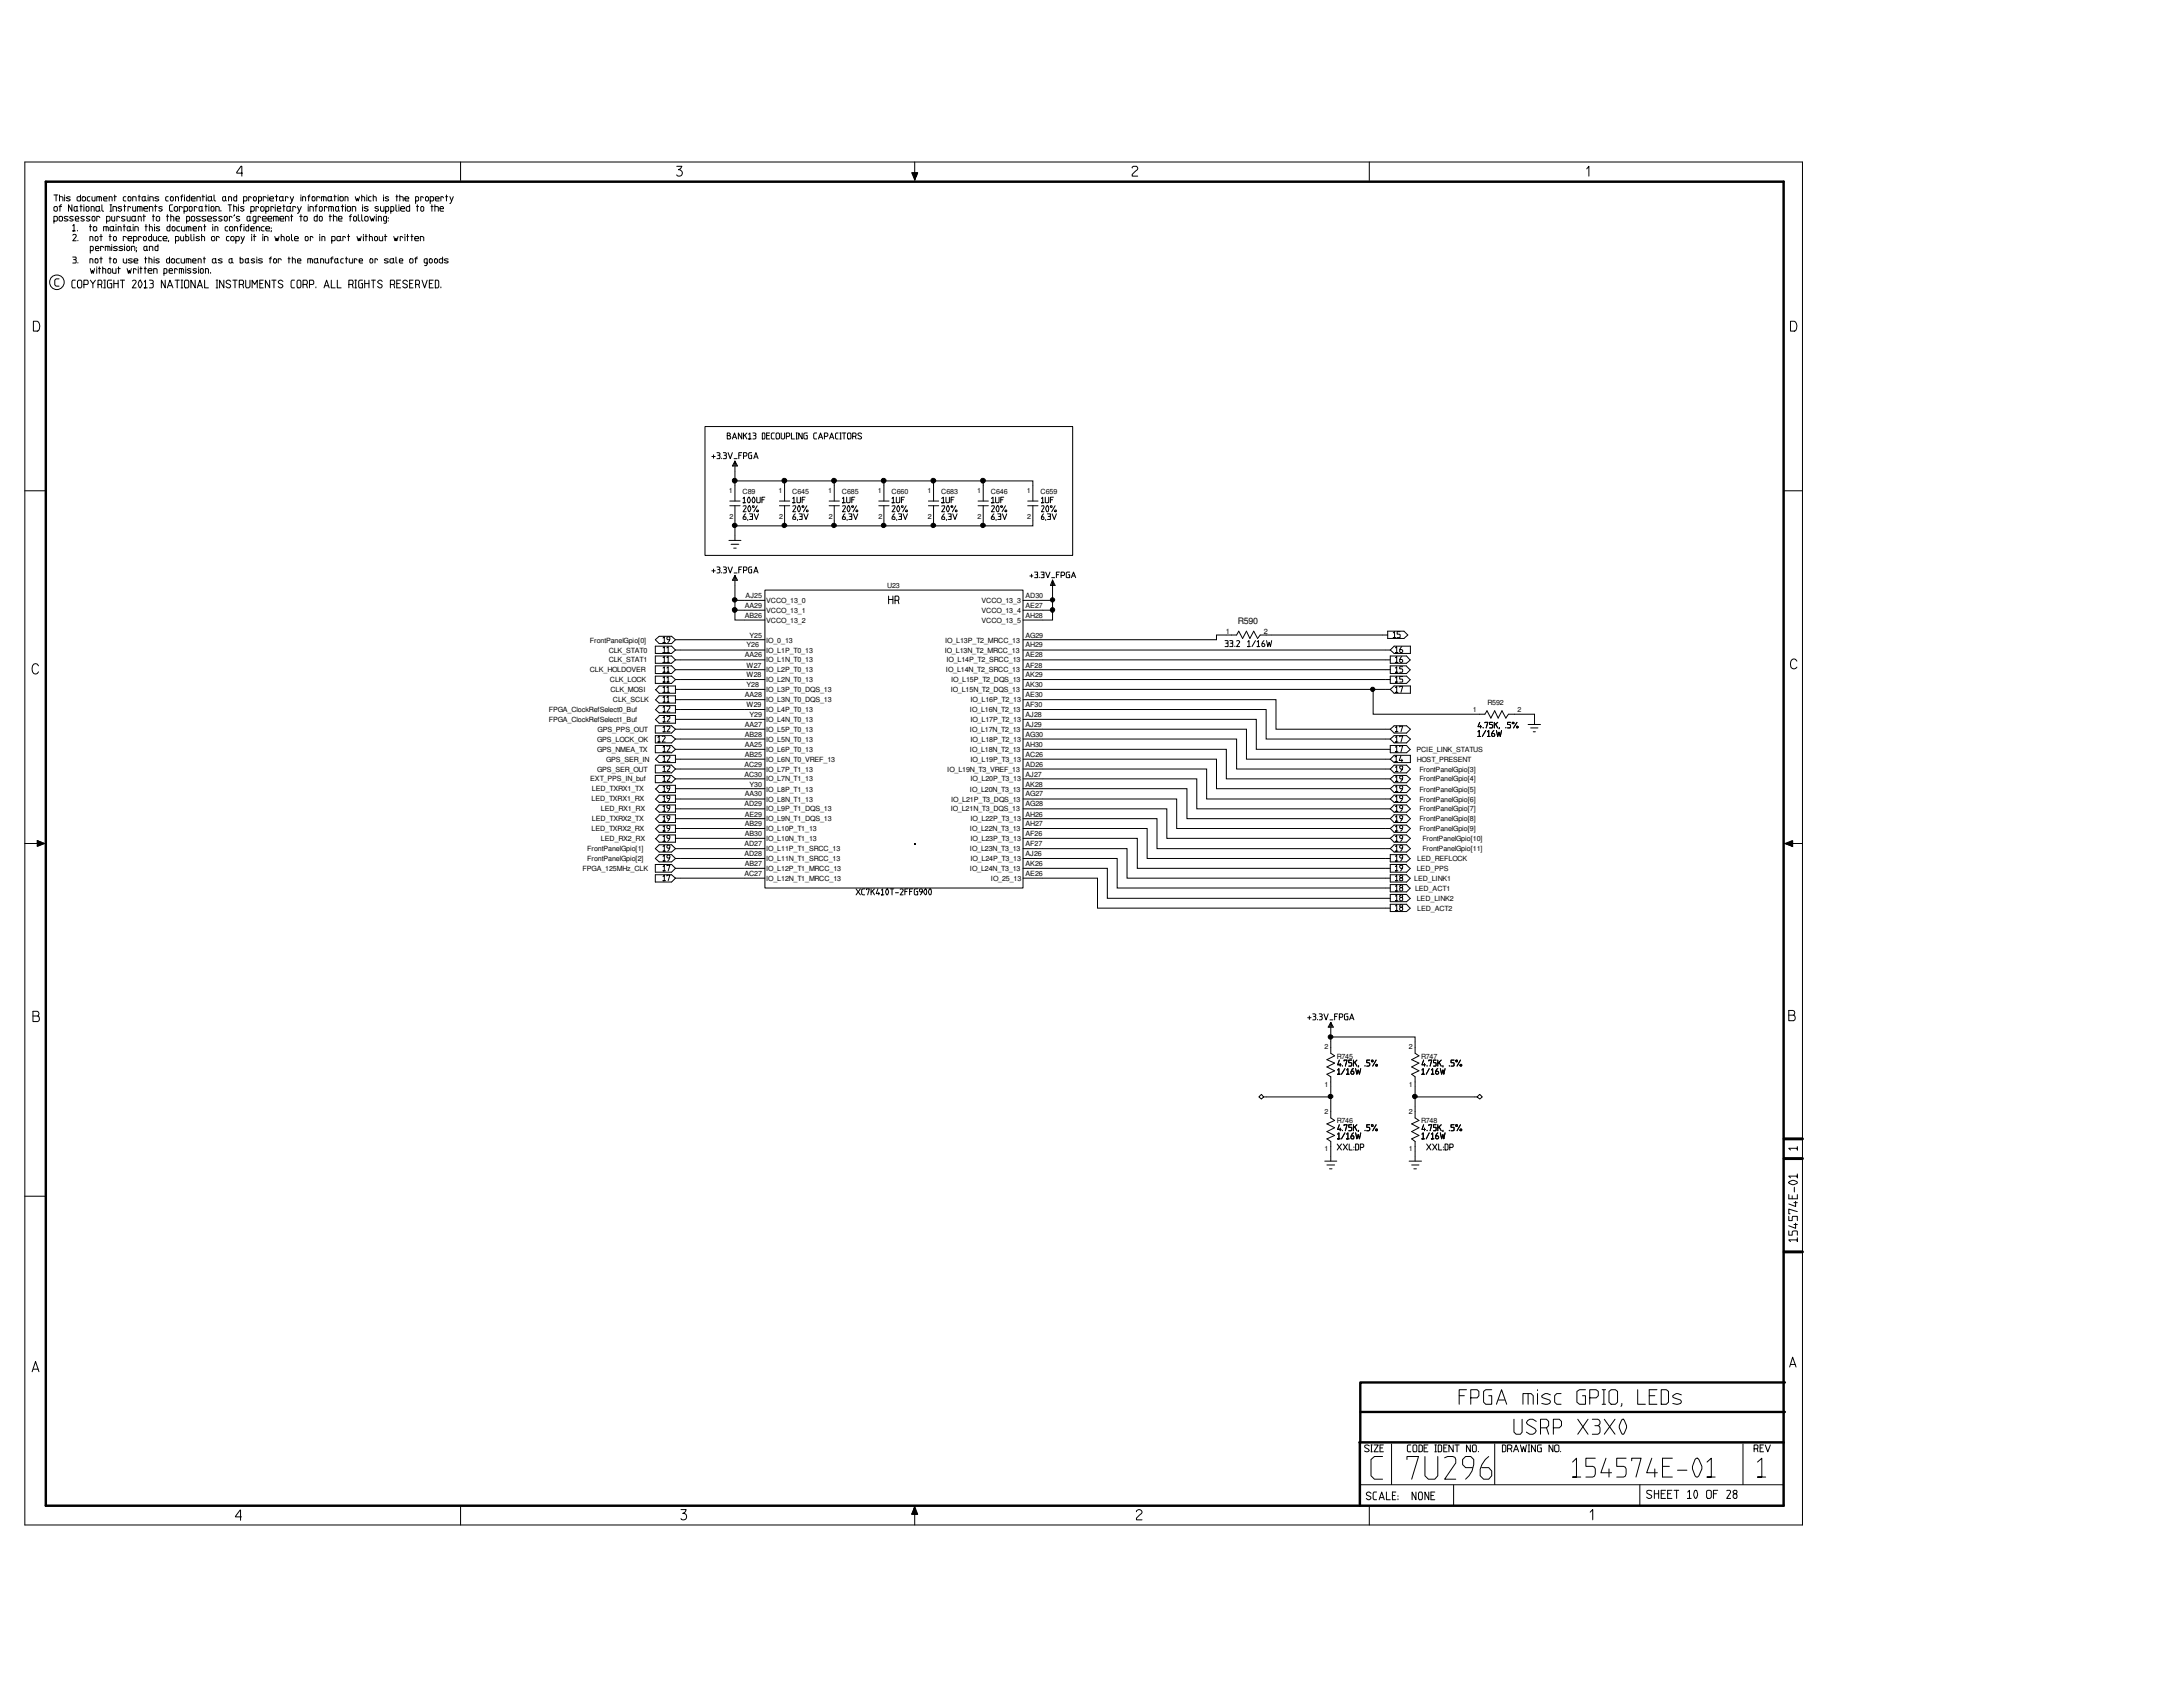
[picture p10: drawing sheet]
<svg xmlns="http://www.w3.org/2000/svg" width="279mm" height="216mm" viewBox="0 0 279 216" stroke-linecap="round" stroke-linejoin="round" font-family="sans-serif">
<defs><g id="words">
<text font-size="1.1" x="158.4" y="79.8">R590</text>
<g font-size=".9">
<text x="93.3" y="63.1">1</text>
<text x="95.1" y="63.2">C89</text>
<text x="99.7" y="63.1">1</text>
<text x="101.4" y="63.2">C645</text>
<text x="106" y="63.1">1</text>
<text x="107.8" y="63.2">C685</text>
<text x="112.4" y="63.1">1</text>
<text x="114.1" y="63.2">C660</text>
<text x="118.7" y="63.1">1</text>
<text x="120.5" y="63.2">C683</text>
<text x="125.1" y="63.1">1</text>
<text x="126.8" y="63.2">C646</text>
<text x="131.4" y="63.1">1</text>
<text x="133.2" y="63.2">C659</text>
<text x="93.4" y="66.5">2</text>
<text x="99.7" y="66.5">2</text>
<text x="106.1" y="66.5">2</text>
<text x="112.4" y="66.5">2</text>
<text x="118.8" y="66.5">2</text>
<text x="125.1" y="66.5">2</text>
<text x="131.5" y="66.5">2</text>
<text x="95.3" y="77.8">AA29</text>
<text x="95.4" y="76.5">AJ25</text>
<text x="98.1" y="77.2">VCCO_13_0</text>
<text x="113.6" y="75.2">U23</text>
<text x="125.6" y="77.2">VCCO_13_3</text>
<text x="131.3" y="76.5">AD30</text>
<text x="131.3" y="77.8">AE27</text>
<text x="75.5" y="82.3">FrontPanelGpio[0]</text>
<text x="77.9" y="83.5">CLK_STAT0</text>
<text x="95.3" y="79.1">AB26</text>
<text x="95.5" y="82.9">Y26</text>
<text x="95.9" y="81.6">Y25</text>
<text x="98.1" y="82.3">IO_0_13</text>
<text x="98.1" y="83.5">IO_L1P_T0_13</text>
<text x="98.1" y="79.7">VCCO_13_2</text>
<text x="98.1" y="78.4">VCCO_13_1</text>
<text x="120.9" y="83.5">IO_L13N_T2_MRCC_13</text>
<text x="121" y="82.3">IO_L13P_T2_MRCC_13</text>
<text x="125.6" y="79.7">VCCO_13_5</text>
<text x="125.6" y="78.4">VCCO_13_4</text>
<text x="131.3" y="79.1">AH28</text>
<text x="131.3" y="81.6">AG29</text>
<text x="131.3" y="82.9">AH29</text>
<text x="156.9" y="81.2">1</text>
<text x="161.8" y="81.2">2</text>
<text x="75.5" y="86">CLK_HOLDOVER</text>
<text x="77.9" y="84.8">CLK_STAT1</text>
<text x="78.1" y="87.3">CLK_LOCK</text>
<text x="78.1" y="88.6">CLK_MOSI</text>
<text x="78.5" y="89.8">CLK_SCLK</text>
<text x="95.3" y="89.2">AA28</text>
<text x="95.3" y="84.1">AA26</text>
<text x="95.5" y="88">Y28</text>
<text x="95.5" y="85.4">W27</text>
<text x="95.5" y="86.7">W28</text>
<text x="98.1" y="89.9">IO_L3N_T0_DQS_13</text>
<text x="98.1" y="87.3">IO_L2N_T0_13</text>
<text x="98.1" y="84.8">IO_L1N_T0_13</text>
<text x="98.1" y="88.6">IO_L3P_T0_DQS_13</text>
<text x="98.1" y="86">IO_L2P_T0_13</text>
<text x="121.1" y="86">IO_L14N_T2_SRCC_13</text>
<text x="121.1" y="84.8">IO_L14P_T2_SRCC_13</text>
<text x="121.7" y="88.6">IO_L15N_T2_DQS_13</text>
<text x="121.7" y="87.3">IO_L15P_T2_DQS_13</text>
<text x="124.2" y="89.9">IO_L16P_T2_13</text>
<text x="131.3" y="89.2">AE30</text>
<text x="131.3" y="86.7">AK29</text>
<text x="131.3" y="88">AK30</text>
<text x="131.3" y="84.1">AE28</text>
<text x="131.3" y="85.4">AF28</text>
<text x="70.2" y="91.1">FPGA_ClockRefSelect0_Buf</text>
<text x="70.2" y="92.4">FPGA_ClockRefSelect1_Buf</text>
<text x="76.4" y="95">GPS_LOCK_OK</text>
<text x="76.5" y="93.7">GPS_PPS_OUT</text>
<text x="95.3" y="95.6">AA25</text>
<text x="95.3" y="93">AA27</text>
<text x="95.3" y="94.3">AB28</text>
<text x="95.5" y="90.5">W29</text>
<text x="95.9" y="91.8">Y29</text>
<text x="98.1" y="95">IO_L5N_T0_13</text>
<text x="98.1" y="92.4">IO_L4N_T0_13</text>
<text x="98.1" y="93.7">IO_L5P_T0_13</text>
<text x="98.1" y="91.1">IO_L4P_T0_13</text>
<text x="124.1" y="93.7">IO_L17N_T2_13</text>
<text x="124.1" y="91.1">IO_L16N_T2_13</text>
<text x="124.2" y="95">IO_L18P_T2_13</text>
<text x="124.2" y="92.4">IO_L17P_T2_13</text>
<text x="131.3" y="94.3">AG30</text>
<text x="131.3" y="95.6">AH30</text>
<text x="131.3" y="91.8">AJ28</text>
<text x="131.3" y="93">AJ29</text>
<text x="131.3" y="90.5">AF30</text>
<text x="188.5" y="91.1">1</text>
<text x="190.4" y="90.3">R592</text>
<text x="194.2" y="91.1">2</text>
<text x="75.5" y="100">EXT_PPS_IN_buf</text>
<text x="75.8" y="101.3">LED_TXRX1_TX</text>
<text x="76.4" y="96.2">GPS_NMEA_TX</text>
<text x="76.4" y="98.7">GPS_SER_OUT</text>
<text x="77.6" y="97.5">GPS_SER_IN</text>
<text x="95.3" y="98.1">AC29</text>
<text x="95.3" y="99.4">AC30</text>
<text x="95.3" y="101.9">AA30</text>
<text x="95.3" y="96.8">AB25</text>
<text x="95.9" y="100.7">Y30</text>
<text x="98.1" y="100">IO_L7N_T1_13</text>
<text x="98.1" y="101.3">IO_L8P_T1_13</text>
<text x="98.1" y="98.7">IO_L7P_T1_13</text>
<text x="98.1" y="97.5">IO_L6N_T0_VREF_13</text>
<text x="98.1" y="96.2">IO_L6P_T0_13</text>
<text x="121.2" y="98.7">IO_L19N_T3_VREF_13</text>
<text x="124.1" y="101.3">IO_L20N_T3_13</text>
<text x="124.1" y="96.2">IO_L18N_T2_13</text>
<text x="124.2" y="100">IO_L20P_T3_13</text>
<text x="124.2" y="97.5">IO_L19P_T3_13</text>
<text x="131.3" y="101.9">AG27</text>
<text x="131.3" y="99.4">AJ27</text>
<text x="131.3" y="100.7">AK28</text>
<text x="131.3" y="96.8">AC26</text>
<text x="131.3" y="98.1">AD26</text>
<text x="181.3" y="96.2">PCIE_LINK_STATUS</text>
<text x="181.3" y="97.5">HOST_PRESENT</text>
<text x="181.7" y="98.7">FrontPanelGpio[3]</text>
<text x="181.7" y="100">FrontPanelGpio[4]</text>
<text x="181.7" y="101.3">FrontPanelGpio[5]</text>
<text x="75.7" y="102.5">LED_TXRX1_RX</text>
<text x="75.7" y="106.3">LED_TXRX2_RX</text>
<text x="75.8" y="105">LED_TXRX2_TX</text>
<text x="76.9" y="103.8">LED_RX1_RX</text>
<text x="76.9" y="107.6">LED_RX2_RX</text>
<text x="95.3" y="103.2">AD29</text>
<text x="95.3" y="105.8">AB29</text>
<text x="95.3" y="107">AB30</text>
<text x="95.3" y="104.5">AE29</text>
<text x="98.1" y="107.7">IO_L10N_T1_13</text>
<text x="98.1" y="105.1">IO_L9N_T1_DQS_13</text>
<text x="98.1" y="102.6">IO_L8N_T1_13</text>
<text x="98.1" y="106.4">IO_L10P_T1_13</text>
<text x="98.1" y="103.8">IO_L9P_T1_DQS_13</text>
<text x="121.7" y="103.8">IO_L21N_T3_DQS_13</text>
<text x="121.7" y="102.6">IO_L21P_T3_DQS_13</text>
<text x="124.1" y="106.4">IO_L22N_T3_13</text>
<text x="124.2" y="107.7">IO_L23P_T3_13</text>
<text x="124.2" y="105.1">IO_L22P_T3_13</text>
<text x="131.3" y="107">AF26</text>
<text x="131.3" y="104.5">AH26</text>
<text x="131.3" y="105.8">AH27</text>
<text x="131.3" y="103.2">AG28</text>
<text x="181.7" y="102.6">FrontPanelGpio[6]</text>
<text x="181.7" y="103.8">FrontPanelGpio[7]</text>
<text x="181.7" y="105.1">FrontPanelGpio[8]</text>
<text x="181.7" y="106.4">FrontPanelGpio[9]</text>
<text x="182" y="107.7">FrontPanelGpio[10]</text>
<text x="74.6" y="111.5">FPGA_125MHz_CLK</text>
<text x="75.2" y="108.9">FrontPanelGpio[1]</text>
<text x="75.2" y="110.2">FrontPanelGpio[2]</text>
<text x="95.3" y="112.1">AC27</text>
<text x="95.3" y="108.3">AD27</text>
<text x="95.3" y="109.5">AD28</text>
<text x="95.3" y="110.9">AB27</text>
<text x="98.1" y="112.7">IO_L12N_T1_MRCC_13</text>
<text x="98.1" y="110.2">IO_L11N_T1_SRCC_13</text>
<text x="98.1" y="111.5">IO_L12P_T1_MRCC_13</text>
<text x="98.1" y="108.9">IO_L11P_T1_SRCC_13</text>
<text x="124.1" y="111.5">IO_L24N_T3_13</text>
<text x="124.1" y="108.9">IO_L23N_T3_13</text>
<text x="124.2" y="110.2">IO_L24P_T3_13</text>
<text x="126.8" y="112.7">IO_25_13</text>
<text x="131.3" y="112.1">AE26</text>
<text x="131.3" y="109.5">AJ26</text>
<text x="131.3" y="110.9">AK26</text>
<text x="131.3" y="108.3">AF27</text>
<text x="181" y="112.7">LED_LINK1</text>
<text x="181.3" y="111.5">LED_PPS</text>
<text x="181.4" y="110.2">LED_REFLOCK</text>
<text x="182" y="108.9">FrontPanelGpio[11]</text>
<text x="181.1" y="114">LED_ACT1</text>
<text x="181.3" y="115.3">LED_LINK2</text>
<text x="181.4" y="116.6">LED_ACT2</text>
<text x="169.5" y="134.3">2</text>
<text x="171.1" y="135.5">R745</text>
<text x="180.3" y="134.3">2</text>
<text x="181.9" y="135.5">R747</text>
<text x="169.5" y="139.1">1</text>
<text x="169.5" y="142.6">2</text>
<text x="171.1" y="143.8">R746</text>
<text x="180.3" y="139.1">1</text>
<text x="180.3" y="142.6">2</text>
<text x="181.9" y="143.8">R748</text>
<text x="169.5" y="147.3">1</text>
<text x="180.3" y="147.3">1</text>
</g>
</g></defs>
<g fill="none" stroke="#000" stroke-width=".13">
<path d="M3.2 20.7h227.5v174.5h-227.5zM6.9 26.5l.2-.1 .2 .1v.4l-.1 .1-.3-.1zM6.9 28.3h.3l.1-.1v-.4l-.1-.1h-.3v.9M6.9 25h.5M7.2 25v.7M7.6 35.7h-.4l-.2 .2v.6l.2 .1h.4M7.6 26.4h.3M7.6 25.2h.3l.2 .1v.4M7.6 25v.7M7.7 27.7h.2l.1 .1v.4l-.1 .1h-.2l-.1-.1v-.4zM7.9 26.2l-.2 .1v.7M8.3 25h.1"/>
<path d="M8.3 25.2v.5M8.7 27.7h-.3l-.2 .1 .1 .2 .4 .1v.1l-.2 .1-.3-.1M9 25.2h-.3l-.2 .1 .4 .2v.2h-.4M9.2 26.2v.8l-.4-.8v.8M9.3 32.9h.4l.1 .2-.2 .1M9.3 28.9l.2-.2v.9h-.2h.3M9.3 30.1l.1-.1 .4 .1v.2l-.5 .5h.5M9.4 27.7h-.3l-.2 .1 .1 .2 .3 .1 .1 .1-.2 .1-.3-.1M9.4 33.2l.4 .1v.3l-.1 .1h-.4M9.6 26.4h.3v.5l-.1 .1-.3-.1v-.4zM9.6 35.9h-.3l-.1 .1v.7l.1 .1h.3M9.6 28h.5v-.2l-.1-.1h-.2l-.2 .1v.4l.2 .1h.3"/>
<path d="M9.9 26.9l.1 .1M9.9 36l.2-.1h.3l.1 .1v.7l-.1 .1h-.3l-.2-.1zM9.9 29.5v.1M10 30.8h.1M10 33.6v.1M10.2 26.4h.3M10.3 25v.7h-.3l-.1-.1v-.3l.1-.1h.3M10.4 26.2v.8M10.5 25.3l.1-.1 .4 .1v.3l-.4 .1-.1-.1zM10.7 36.4h.5l.1-.1v-.3l-.1-.1h-.5v.9M10.7 26.2v.1M10.7 26.4v.6"/>
<path d="M10.8 27.7h-.3l-.1 .1v.2l.3 .1 .1 .1-.2 .1-.2-.1M11.1 26.4l.3 .1v.4l-.1 .1-.3-.1v-.4zM11.5 29h.2M11.5 33.7v-.6h.3l.1 .1v.5M11.5 30.8v-.5h.3l.1 .1v.4M11.5 25.2h-.2l-.1 .1v.3l.1 .1h.2M11.5 27.7h-.3l-.1 .1v.2l.4 .1v.1l-.2 .1-.2-.1M11.6 35.9l.3 .4 .3-.4M11.6 32.1h.2l.1-.1v-.4l-.1-.1h-.2v.9M11.6 34.4l.1 .6 .1-.4 .1 .4 .2-.6M11.6 28.7v.9M11.7 27v-.6h.2l.2 .1v.5"/>
<path d="M11.8 25.2v.4l.1 .1h.3v-.5M11.9 27.7l.3 .1v.4l-.1 .1-.3-.1v-.4zM11.9 36.3v.5M11.9 29.1l.2-.1h.2l.1 .1v.3l-.1 .2h-.2l-.2-.2zM12.2 31.8h.5l-.2-.3h-.2l-.1 .1v.4l.1 .1h.4M12.3 33.1l.2 .1v.4l-.1 .1-.2-.1v-.4zM12.3 30.3l.2 .1v.3l-.1 .1-.2-.1v-.3zM12.3 26.5l.1-.1h.3v.5l-.1 .1h-.2l-.1-.1zM12.4 25.7v-.5h.5l.1 .1v.4M12.4 34.2h.1M12.4 34.4v.6M12.5 36.4h.4l.1-.1v-.3l-.1-.1h-.4v.9"/>
<path d="M12.6 34.4h.3M12.7 25.2v.5M12.7 34.2v.8M12.7 26.9l.1 .1M12.8 27.9l-.1-.2h-.3v.6M12.8 33.1h.3M12.8 30.3h.3M12.9 36.4l.1 .4M12.9 30v.8M12.9 32.9v.8M13 26.2v.7l.3 .1M13.1 34.4h.3l.1 .1v.5"/>
<path d="M13.1 34.2v.8M13.3 31.7l-.2-.2h-.2v.6M13.3 29.6v-.6h.5l.1 .1v.5M13.3 25.4h.4l-.1-.2h-.2l-.1 .1v.3l.1 .1h.3M13.3 36.8h.2M13.3 35.9h.2M13.4 35.9v.9M13.5 32.1v-.6h.5l.1 .1v.5M13.6 29v.6M13.6 28.3h.4l.1-.1v-.4l-.1-.1h-.4v.9M13.8 34.5l.1-.1 .3 .1v.4l-.1 .1-.3-.1zM13.8 31.5v.6"/>
<path d="M14 25.7v-.5h.2l.2 .1v.4M14 33.1h.2M14 30.3h.2M14.1 29.1l.1-.1h.3v.4l-.1 .2h-.2l-.1-.2zM14.1 30v.8M14.1 32.9v.8M14.1 27h.2M14.1 26.2h.2M14.2 26.2v.8M14.3 35.9h-.4l-.1 .1v.7l.1 .1h.4v-.5h-.2M14.3 27.7v.5l.1 .1h.3v-.6M14.3 31.3v.1"/>
<path d="M14.3 31.5v.6M14.4 34.4v.5l.1 .1h.3v-.6M14.5 27v-.6h.3l.1 .1v.5M14.5 30.4l.1-.1 .3 .1v.3l-.1 .1-.3-.1zM14.5 29.4l.1 .2M14.6 35.9v.9M14.6 36.3h.5M14.6 25.2h.3M14.6 33.1l.3 .1v.4l-.1 .1-.3-.1v-.4zM14.7 25v.7M14.8 28.7v.1M14.8 29v.6"/>
<path d="M15 31.6l-.3-.1-.2 .1 .5 .3v.1h-.5M15.1 34.4h.3M15.1 29.6v-.6h.3l.1 .1v.5M15.1 35.9v.9M15.2 34.2v.8M15.3 27.9l-.1-.2h-.2v.6M15.4 35.9h.5M15.6 26.5l-.3-.1-.2 .1 .1 .1 .4 .2v.1l-.2 .1-.3-.1M15.7 35.9v.9M15.7 31.6l-.3-.1-.2 .1 .5 .3v.1h-.5M15.8 33.1v.5l.1 .1h.3v-.6M15.8 29h.3"/>
<path d="M15.8 26.4h.3M15.9 28.7v.9M15.9 26.2v.8M15.9 31.3v.1M15.9 31.5v.6M16 27.7h-.3l-.1 .1v.2l.3 .1 .1 .1-.2 .1-.2-.1M16.1 25.2h-.2l-.1 .1v.3l.1 .1h.2M16.2 30.4l-.1-.1h-.3v.5M16.3 34.4l.1 .6 .1-.4 .2 .4 .1-.6M16.3 29.1l.1-.1h.3v.4l-.2 .2-.2-.2zM16.3 27.7v.5l.1 .1h.3v-.6M16.3 31.5l.3 .1v.4l-.1 .1-.3-.1v-.4z"/>
<path d="M16.4 30.5h.5l-.1-.2h-.3l-.1 .1v.3l.1 .1h.4M16.5 25.2l.3 .1v.3l-.1 .1-.3-.1v-.3zM16.7 29.4l.1 .2M16.7 26.6l-.1-.2h-.2v.6M16.8 32.1v-.6h.3l.2 .1v.5M16.9 36l.4-.1 .1 .1-.5 .8h.5M16.9 33.2h-.4v.1l.4 .1v.2l-.1 .1-.4-.1M17 25.7v-.5h.3l.1 .1v.4M17 26.4v.5l.1 .1h.3v-.6M17 27.7h.3v.5l-.1 .1h-.2l-.1-.1v-.4zM17 28.7v.1M17 29v.6"/>
<path d="M17.1 30.8h.3l.1-.1v-.3l-.1-.1h-.3v.8M17.1 33.4h.5l-.1-.3h-.2l-.2 .1v.4l.2 .1h.3M17.3 29.6v-.6h.3l.1 .1v.5M17.3 28.2l.1 .1M17.4 34.5l-.1-.1h-.2v.6M17.5 32l-.1 .2M17.5 31.7h.1M17.6 27v-.6h.5l.1 .1v.5M17.7 28.3v-.6h.3l.1 .1v.5M17.7 34.2h.1M17.7 34.4v.6M17.7 25.2h.3"/>
<path d="M17.8 36l.2-.1 .2 .4-.3 .5a.68 .68 0 0 1-.1-.8zM17.8 25v.7M17.9 34.4h.3M17.9 26.4v.6M18 34.2v.8M18.1 30.4l-.1-.1h-.2v.5M18.3 25.2h.3v.4l-.1 .1-.3-.1v-.3zM18.3 27.7h.3M18.4 30.4l.1-.1 .2 .1v.3l-.1 .1-.2-.1zM18.4 26.7h.5l-.1-.3-.4 .1v.4l.2 .1h.3M18.4 27.5v.8M18.5 36.1l.1-.2v.9h-.1h.3"/>
<path d="M18.5 34.4h.2M18.5 31.5h.3v.5l-.1 .1-.3-.1v-.4zM18.5 33.1h.3M18.6 34.2v.8M18.6 29h.2M18.6 25.6l.1 .1M18.6 32.9v.8M18.7 28.7v.9M18.8 32l.1 .1M19 34.6h.4l-.1-.2-.3 .1v.4l.1 .1h.3M19 25h.1M19 25.2v.5"/>
<path d="M19.1 33.1h.2l.1 .1v.5M19.1 32.9v.8M19.1 35.9h.3a.23 .23 0 0 1 .2 .2 .23 .23 0 0 1-.2 .2M19.1 32.1v-.6h.3l.2 .1v.5M19.1 29h.3l.1 .1v.5M19.1 27v-.6h.3l.2 .1v.5M19.1 28.7v.9M19.2 25.7v-.5h.3l.1 .1v.4M19.3 36.3h.3v.4l-.2 .1h-.3M19.4 30v.8h-.3l-.1-.1v-.3l.1-.1h.3M19.5 27.7h.3M19.6 30.3v.4l.2 .1h.3v-.5"/>
<path d="M19.6 27.5v.8M19.7 35v-.6h.3l.1 .1v.5M19.7 32.9v.1M19.7 33.1v.6M19.8 28.7v.1M19.8 29v.6M19.8 26.4h.3M19.9 26.2v.8M20 27.8l.2-.1 .2 .1v.4l-.1 .1-.3-.1zM20.2 31.3v.8h-.3l-.1-.1v-.4l.1-.1h.3M20.3 25.2a.31 .31 0 0 0-.5 .1l.5 .2v.1a.37 .37 0 0 1-.5 .1M20.4 33.2h-.4l-.1 .1 .5 .3-.2 .1-.3-.1"/>
<path d="M20.4 29.1h-.3v.1l.3 .1v.1l-.1 .2-.3-.1M20.7 30.3h-.3l-.1 .1v.3l.1 .1h.3M20.8 26.5l-.3-.1-.2 .1 .1 .1 .3 .2 .1 .1-.2 .1-.3-.1M20.9 30.5h.5l-.1-.2h-.3l-.1 .1v.3l.1 .1h.4M21 35h.3l.1-.1v-.4l-.1-.1h-.3v.9M21.1 35.9v.9l-.4-.9v.9M21.3 27.7h.3M21.4 36.8l.3-.9 .4 .9M21.4 27.5v.8M21.5 25.2h-.2l-.1 .1v.3l.1 .1h.2M21.6 30.8l-.1 .1M21.6 36.6h.4"/>
<path d="M21.6 34.6h.5l-.1-.2h-.3l-.1 .1v.4l.1 .1h.4M21.7 32.9v.8h-.3l-.1-.1v-.4l.1-.1h.3M21.7 28.7v.9h-.2l-.1-.2v-.3l.1-.1h.2M21.9 27.7h.2l.1 .1v.5M21.9 27.5v.8M21.9 33.2l.2-.1 .3 .1v.4l-.2 .1-.3-.1zM21.9 25.2l.3 .1v.3l-.1 .1-.3-.1v-.3zM22 29.1l.1-.1 .3 .1v.3l-.1 .2-.3-.2zM22.1 26.2h-.3l-.1 .1v.6l.1 .1h.3M22.3 26.5l.2-.1 .2 .1v.4l-.1 .1-.3-.1zM22.4 35.9h.6M22.5 30.8h.3l.1-.1v-.3l-.1-.1h-.3v.8"/>
<path d="M22.5 25.7v-.5h.2l.1 .1v.4M22.5 28h.5v-.2l-.2-.1h-.2l-.1 .1v.4l.1 .1h.4M22.7 34.5l-.1-.1h-.2v.6M22.7 35.9v.9M23 35v-.6h.4l.1 .1v.5M23 33.1h-.3l-.1 .1v.4l.1 .1h.3M23 29l-.4 .1v.3l.4 .2M23.1 30.3v.4l.1 .1h.3v-.5M23.1 25.2h.3M23.2 33.1v.5l.1 .1h.3v-.6M23.2 36.8h.2M23.2 35.9h.2"/>
<path d="M23.2 29v.4l.1 .2h.4v-.6M23.2 34.4v.6M23.3 35.9v.9M23.3 26.6l-.1-.2h-.2v.6M23.4 25l-.2 .1v.6M23.6 27h.3l.1-.1v-.4l-.1-.1h-.3v.9M23.6 25h.1M23.6 25.2v.5M23.7 35.9h.4l.1 .1v.7l-.1 .1h-.4l-.1-.1v-.7zM23.8 30v.8h.3l.1-.1v-.3l-.1-.1h-.3M23.8 34.2h.1M23.8 34.4v.6"/>
<path d="M23.8 33.7v-.6h.5l.1 .1v.5M23.9 29.6v-.6h.4l.1 .1v.5M23.9 28.3h.3l.1-.1v-.4l-.1-.1h-.3v.9M24.1 33.1v.6M24.2 29v.6M24.3 25v.7h-.3l-.1-.1v-.3l.1-.1h.3M24.3 26.4l.3 .1v.4l-.1 .1-.3-.1v-.4zM24.4 34.4h-.2l-.2 .1 .1 .1 .3 .1v.2l-.1 .1-.3-.1M24.4 30v.7l.2 .1M24.5 25.4h.5l-.1-.2h-.3l-.1 .1v.3l.1 .1h.4M24.6 27.7h.2l.1 .1v.4l-.1 .1h-.2l-.1-.1v-.4zM24.7 33.4h.4l-.1-.3h-.2l-.1 .1v.4l.1 .1h.3"/>
<path d="M24.7 29.3h.4l-.1-.3h-.2l-.1 .1v.3l.1 .2h.3M24.8 30v.1M24.8 30.3v.5M25 35.9v.9l-.6-.9v.9M25.1 34.4h-.2l-.2 .1 .1 .1 .3 .1v.2l-.1 .1-.3-.1M25.2 25.7v-.5h.3l.1 .1v.4M25.2 26.6l-.1-.2h-.2v.6M25.3 36.8l.3-.9 .3 .9M25.4 33.7v-.6h.2l.1 .1v.5M25.4 36.6h.4M25.4 29.6v-.6h.3l.1 .1v.5M25.4 34.2h.1"/>
<path d="M25.4 34.4v.6M25.5 30.3h-.2l-.2 .1 .4 .3-.1 .1h-.3M25.6 26.4h.3v.5l-.2 .1-.2-.1v-.4zM25.6 34.5l.1-.1 .3 .1v.4l-.1 .1-.3-.1zM25.6 27.7a.31 .31 0 0 0-.5 .2l.5 .3a.36 .36 0 0 1-.5 0M25.8 30.3h.3l.1 .1v.4M25.8 30v.8M25.9 25.2h.3M25.9 26.9l.1 .1M26 25v.7M26 33.1h.3M26.1 29h.3"/>
<path d="M26.1 32.9v.8M26.2 35.9v.9h.5M26.2 28.7v.9M26.2 26.4h.3M26.3 35v-.6h.3l.1 .1v.5M26.4 27.7a.31 .31 0 0 0-.5 .2l.5 .3a.36 .36 0 0 1-.5 0M26.4 26.2v.8M26.4 25h.1M26.4 25.2v.5M26.6 28h.5v-.2l-.2-.1h-.2l-.1 .1v.4l.1 .1h.4M26.6 25.3l.1-.1h.4v.4l-.4 .1-.1-.1zM26.7 26.2v.1"/>
<path d="M26.7 26.4v.6M27 34.9v.1M27.1 30.4l.1-.1h.2l.1 .1v.3l-.1 .1h-.2l-.1-.1zM27.1 25.6l.1 .1M27.1 26.4l.3 .1v.4l-.1 .1-.3-.1v-.4zM27.2 28.7v.1M27.2 29v.6M27.3 33.1h.3v.5l-.1 .1h-.2l-.1-.1v-.4zM27.4 25v.6l.2 .1M27.5 29.6v-.6h.3l.1 .1v.5M27.6 27v-.6h.3l.2 .1v.5M27.6 33.6l.1 .1"/>
<path d="M27.7 36.8h.2M27.7 35.9h.2M27.7 27.7h-.3l-.1 .1v.2l.4 .1v.1l-.1 .1-.3-.1M27.8 35.9v.9M28.1 30.4l-.2-.1h-.2v.5M28.3 26.9v.1M28.4 33.2l-.2-.1-.3 .1 .5 .2v.2h-.5M28.4 27.7h-.2l-.2 .1 .1 .2 .3 .1v.1l-.1 .1-.3-.1M28.6 25.2h.3v.4l-.1 .1-.3-.1v-.3zM28.7 35.9v.9l-.6-.9v.9M28.8 27.7l.3 .1v.4l-.1 .1-.3-.1v-.4zM28.9 25.6l.1 .1"/>
<path d="M29.1 29h-.2l-.1 .1v.3l.1 .2h.2M29.2 26.2h.4M29.3 25.7v-.5h.2l.1 .1v.4M29.3 30.3h-.2l-.1 .1v.3l.1 .1h.2M29.4 29.1l.1-.1h.2l.1 .1v.3l-.1 .2h-.2l-.1-.2zM29.4 33.1h.3v.5l-.1 .1-.3-.1v-.4zM29.4 26.2v.8M29.5 36l-.1-.1h-.3l-.2 .2 .1 .1 .5 .3v.2l-.1 .1h-.3l-.2-.1M29.5 30.4l.2-.1 .3 .1v.3l-.1 .1-.4-.1zM29.7 27.9l-.1-.2h-.2v.6M29.7 33.6l.2 .1M29.8 35.9h.5"/>
<path d="M29.9 26.4h.3l.1 .1v.5M29.9 26.2v.8M30 29.6v-.6h.3l.1 .1v.5M30 27.5l-.1 .1M30.1 35.9v.9M30.2 30.8h.3l.1-.1v-.3l-.1-.1h-.3v.8M30.3 25v.7h-.3l-.1-.1v-.3l.1-.1h.3M30.5 26.2v.1M30.5 26.4v.6M30.6 36.4h.5l.1-.1v-.3l-.1-.1h-.5v.9M30.7 27.7h-.3l-.2 .1 .1 .2 .3 .1 .1 .1-.2 .1-.3-.1M30.7 29h.3"/>
<path d="M30.7 32.9v.8h.3l.1-.1v-.4l-.1-.1h-.3M30.8 30.3l.3 .5M31 28.7l-.2 .1v.8M31 22.2h-.7l.5-.9h.2v1.2M31.1 36.4l.1 .4M31.2 25.7h.3l.1-.1v-.3l-.1-.1h-.3v.8M31.2 26.5l-.2-.1-.2 .1v.1l.4 .2v.1l-.1 .1-.3-.1M31.2 28.7v.1M31.2 29v.6M31.3 30.3l-.3 .7-.2 .1M31.4 35.9v.8l.2 .1h.2l.2-.1v-.8M31.5 33.1h.3v.5l-.1 .1-.3-.1v-.4z"/>
<path d="M31.7 27.7h.3v.5l-.1 .1-.3-.1v-.4zM31.8 33.6l.1 .1M31.8 28.7v.9h-.2l-.2-.2v-.3l.2-.1h.2M32 28.2l.1 .1M32.1 29.3h.4l-.1-.3h-.2l-.1 .1v.3l.1 .2h.3M32.1 27h.3l.1-.1v-.4l-.1-.1h-.3v.9M32.2 25.3l-.2-.1h-.2v.5M32.2 30v.1M32.2 30.3v.5M32.3 36.8v-.9l.3 .5 .3-.5v.9M32.4 25.3l.1-.1 .3 .1v.3l-.1 .1-.3-.1zM32.4 30.3h.4"/>
<path d="M32.5 30v.8M32.6 33.2l-.3-.1-.1 .1v.1l.3 .1v.2h-.3M32.8 28.3h-.3l-.1-.1v-.4l.1-.1h.3v.8l-.1 .1h-.3M32.8 29.6v-.6h.3l.1 .1v.5M32.9 32.9v.1M32.9 33.1v.6M33.1 25.7h.3l.1-.1v-.3l-.1-.1h-.3v.8M33.1 26.6l-.1-.2h-.2v.6M33.3 36.3h.3M33.4 27.9l-.1-.2h-.3v.6M33.5 26.4l.3 .1v.4l-.2 .1-.2-.1v-.4zM33.6 33.2a.31 .31 0 0 0-.5 .1l.4 .1 .1 .2a.36 .36 0 0 1-.5 0"/>
<path d="M33.6 28h.5v-.2l-.1-.1h-.3l-.1 .1v.4l.1 .1h.4M33.6 30v.1M33.6 30.3v.5M33.7 35.9h-.4v.9h.4M33.8 29l-.4 .1v.3l.4 .2M33.9 30.8v-.5h.2l.2 .1v.4M34 29.3h.5l-.1-.3h-.3l-.1 .1v.3l.1 .2h.4M34 27h.3l.1-.1v-.4l-.1-.1h-.3v.9M34.1 25.3l-.1-.1h-.3v.5M34.3 28h.5v-.2l-.1-.1h-.3l-.1 .1v.4l.1 .1h.4M34.3 25h.1M34.3 25.2v.5"/>
<path d="M34.5 33.1h.2M34.5 35.9v.9l-.5-.9v.9M34.5 25.4h.5l-.1-.2-.4 .1v.3l.2 .1h.3M34.7 32.9l-.1 .1v.7M34.7 29.5v.2M34.7 29.2h.1M34.8 35.9h.5M35 26.6l-.1-.2h-.2v.6M35 28.3v-.6h.5l.1 .1v.5M35.1 35.9v.9M35.1 33.1l.3 .1v.4l-.1 .1-.3-.1v-.4zM35.2 30.3l.1 .5 .1-.3 .2 .3 .1-.5"/>
<path d="M35.2 25.2h.4M35.2 26.2v.1M35.2 26.4v.6M35.3 27.7v.6M35.4 25v.7M35.5 26.7h.4l-.1-.3h-.2l-.1 .1v.4l.1 .1h.3M35.8 25.3l.1-.1h.3v.4l-.3 .1-.1-.1zM35.8 28h.5v-.2l-.1-.1h-.3l-.1 .1v.4l.1 .1h.4M36 33.3l-.1-.2h-.3v.6M36 30.3h.3l.1 .1v.4M36 30v.8M36.2 36l-.2-.1h-.2l-.2 .2 .1 .1 .5 .3v.2l-.4 .1-.2-.1"/>
<path d="M36.2 25.6l.1 .1M36.2 26.4h.3M36.3 26.2v.8M36.5 28.3v-.6h.3l.2 .1v.5M36.7 30.4l.1-.1 .2 .1v.3l-.1 .1-.2-.1zM36.7 26.5l.1-.1h.3v.5l-.1 .1h-.2l-.1-.1zM36.9 25.3l-.1-.1h-.3v.5M36.9 33.1h.2M37 32.9v.8M37.1 25.2l.3 .5M37.1 26.9l.2 .1M37.2 27.7h.3"/>
<path d="M37.3 30v.7l.2 .1M37.3 27.5v.8M37.4 33.1h.3l.1 .1v.5M37.4 32.9v.8M37.6 25.2l-.3 .7-.2 .1M37.7 35.9h-.3l-.1 .1v.7l.1 .1h.3M37.7 30.5h.5v-.1l-.2-.1h-.2l-.1 .1v.3l.1 .1h.4M37.9 26.6l-.2-.2h-.2v.6M38.1 33.4h.4l-.1-.3h-.2l-.1 .1v.4l.1 .1h.3M38.1 26.4l.2 .6M38.1 35.9h.3l.1 .1v.7l-.1 .1h-.3l-.1-.1v-.7zM38.3 27.7h.4"/>
<path d="M38.5 25h.1M38.5 25.2v.5M38.5 27.5v.8M38.6 26.4l-.4 .8-.1 .1M38.7 25.7v-.5h.3l.1 .1v.4M38.8 36.4h.4l.1-.1v-.3l-.1-.1h-.4v.9M39 27.7h.2l.1 .1v.4l-.1 .1h-.2l-.1-.1v-.4zM39.2 30.3l.2 .1v.3l-.1 .1-.2-.1v-.3zM39.2 36.4l.1 .4M39.4 33.7v-.6h.5l.1 .1v.5M39.4 25.2h.3M39.4 26.2v.1"/>
<path d="M39.4 26.4v.6M39.6 36.4h.4l.2-.1v-.3l-.2-.1h-.4v.9M39.7 25l-.2 .1v.6M39.7 27v-.6h.2l.2 .1v.5M39.7 33.1v.6M39.9 25.3l.1-.1 .3 .1v.3l-.1 .1-.3-.1zM40 30.4l-.1-.1h-.2v.5M40.3 33.1h.3v.5l-.1 .1h-.2l-.1-.1v-.4zM40.3 26.4h.3M40.4 36.7v.1M40.6 26.2l-.2 .1v.7M40.6 27.5v.8h-.3l-.1-.1v-.4l.1-.1h.3"/>
<path d="M40.6 33.6l.2 .1M40.9 26.5l.1-.1 .3 .1v.4l-.2 .1-.2-.1zM40.9 25.3l-.1-.1h-.3v.5M40.9 30v.1M40.9 30.3v.5M41 27.7l.3 .1v.4l-.2 .1-.2-.1v-.4zM41 33.7v-.6h.3l.1 .1v.5M41.1 25.7v-.5h.5l.1 .1v.4M41.2 30.8v-.5h.3l.1 .1v.4M41.4 25.2v.5M41.5 36.8l.3-.9 .3 .9M41.6 36.6h.4"/>
<path d="M41.6 33.1v.5l.1 .1h.4v-.6M41.9 26.6l-.2-.2h-.2v.6M42 25.3l.1-.1h.3v.4l-.3 .1-.1-.1zM42.1 27v-.6h.5l.1 .1v.5M42.1 27.7h.4M42.2 27.5v.8M42.3 33.1h.3M42.4 35.9v.9h.5M42.4 25.6l.1 .1M42.4 26.4v.6M42.5 30.8h.3l.1-.1v-.3l-.1-.1h-.3v.8M42.6 32.9l-.2 .1v.7"/>
<path d="M42.7 27.7h.3l.1 .1v.5M42.7 27.5v.8M42.7 25.2h.4M42.8 25v.7M43 33.1h.2v.5l-.1 .1-.3-.1v-.4zM43.1 26.4h.2v.5l-.1 .1-.2-.1v-.4zM43.1 30.4l.1-.1h.4v.4l-.2 .1h-.2l-.1-.1zM43.2 35.9v.9h.5M43.2 33.6l.1 .1M43.3 25h.1M43.3 25.2v.5M43.3 28h.5v-.2l-.1-.1h-.3l-.1 .1v.4l.1 .1h.4"/>
<path d="M43.3 26.9l.1 .1M43.6 30.7l.1 .1M43.6 25.2h.2l.1 .1v.3l-.1 .1h-.2l-.1-.1v-.3zM43.7 26.4h.3M43.8 26.2v.8M43.9 33.1h-.2l-.1 .1v.4l.1 .1h.2M44.2 25.7v-.5h.2l.1 .1v.4M44.2 30.4l-.1-.1h-.2v.5M44.2 33.1h.3M44.2 26.2v.1M44.2 26.4v.6M44.3 32.9v.8"/>
<path d="M44.5 30.3h.3M44.5 26.4h.3l.1 .1v.4l-.1 .1h-.3l-.1-.1v-.4zM44.6 30v.8M44.6 36.4h.5l.1-.1v-.3l-.1-.1h-.5v.9M44.7 33.1v.5l.1 .1h.3v-.6M44.7 27.7h.3M45 27.5l-.2 .1v.7M45.1 27v-.6h.3l.1 .1v.5M45.1 36.4l.1 .4M45.4 27.7l.2 .1v.4l-.1 .1-.2-.1v-.4zM45.4 36.8h.2M45.4 35.9h.2"/>
<path d="M45.5 25.2l.1 .5 .1-.3 .2 .3 .1-.5M45.5 35.9v.9M45.7 33.3l-.1-.2h-.2v.6M45.7 30.3l.2 .5 .1-.3 .1 .3 .1-.5M45.9 27.5v.7l.2 .1M46 33.4h.4l-.1-.3h-.2l-.1 .1v.4l.1 .1h.3M46.3 25.2h.3l.1 .1v.4M46.3 27.5v.7l.2 .1M46.3 25v.7M46.4 35.9h-.4l-.1 .1v.7l.1 .1h.4v-.5h-.2M46.4 26.2v.1M46.4 26.4v.6"/>
<path d="M46.5 30v.1M46.5 30.3v.5M46.7 27.8l.1-.1 .3 .1v.4l-.1 .1-.3-.1zM46.7 36.3h.5M46.7 35.9v.9M46.7 30.3h.3M46.8 30v.8M46.9 25h.1M46.9 25.2v.5M47.1 26.5l-.3-.1-.2 .1 .1 .1 .4 .2v.1l-.2 .1-.3-.1M47.2 35.9v.9M47.3 30.3h.3l.1 .1v.4"/>
<path d="M47.3 30v.8M47.3 27.7l.3 .6 .1-.3 .1 .3 .1-.6M47.4 33.1l.3 .1v.4l-.1 .1-.3-.1v-.4zM47.5 25.2h-.2l-.1 .1v.3l.1 .1h.2M47.6 35.9h.4M47.8 25.2h.2l.2 .1v.4M47.8 25v.7M47.8 35.9v.9M48 30.3l.3 .1v.3l-.1 .1-.3-.1v-.3zM48.2 27.5h.1M48.2 27.7v.6M48.3 33.3l-.1-.2h-.2v.6"/>
<path d="M48.4 26.5l-.2-.1-.2 .1v.1l.4 .2v.1l-.1 .1-.3-.1M48.4 28.3v-.6h.3l.1 .1v.5M48.5 30.3v.4l.1 .1h.4v-.5M48.7 26.4v.5l.1 .1h.3v-.6M48.9 36l-.1-.1h-.3l-.2 .2 .1 .1 .5 .3v.2l-.1 .1h-.3l-.2-.1M49.1 25h.1M49.1 25.2v.5M49.2 30.3h.3M49.3 30v.8M49.4 27h.2l.1-.1v-.4l-.1-.1h-.2v.9M49.5 28.3h-.3l-.1-.1v-.4l.1-.1h.3v.8l-.1 .1h-.3M49.7 33.2a.31 .31 0 0 0-.5 .1l.4 .1 .1 .2a.36 .36 0 0 1-.5 0"/>
<path d="M49.7 27.9v.1M49.7 28.2v.1M49.7 25.2h-.2l-.2 .1 .1 .1 .3 .2-.1 .1h-.3M50 36.4h.4l.1-.1v-.3l-.1-.1h-.4v.9M50 33.1h.3v.5l-.1 .1h-.2l-.1-.1v-.4zM50 27h.3l.1-.1v-.4l-.1-.1h-.3v.9M50.3 33.6l.2 .1M50.4 30.3l.2 .5 .1-.3 .1 .3 .1-.5M50.4 36.4l.1 .4M50.7 32.9v.7l.1 .1M50.7 26.2v.7l.1 .1M50.7 25.2h.2"/>
<path d="M50.8 36.3h.3M50.8 25v.7M51.1 26.2v.1M51.1 26.4v.6M51.1 33.4h.5l-.2-.3h-.2l-.1 .1v.4l.1 .1h.4M51.2 25.2h.3l.1 .1v.4M51.2 25v.7M51.3 26.7h.5l-.1-.3-.4 .1v.4l.1 .1h.4M51.3 35.9h-.5v.9h.5M51.6 30.4l-.2-.1h-.2v.5M51.8 25.4h.5v-.1l-.1-.1h-.3l-.1 .1v.3l.1 .1h.4M51.8 30v.1"/>
<path d="M51.8 30.3v.5M52 30.3h.3M52.2 36l-.3-.1-.3 .1v.2l.5 .3 .1 .1-.3 .2h-.1l-.2-.1M52.2 30v.8M52.4 26.2v.8h-.2l-.2-.1v-.4l.2-.1h.2M52.4 36.3h.4M52.5 33.1h.3l.1 .1v.4l-.1 .1h-.3l-.1-.1v-.4zM52.6 30.3h.3M52.7 30v.8M52.9 35.9h-.5v.9h.5M53.1 30.5h.5l-.1-.2h-.3l-.1 .1v.3l.1 .1h.4M53.1 33.1h.3"/>
<path d="M53.2 36.4h.4l.1-.1v-.3l-.1-.1h-.4v.9M53.2 25.7h.3l.1-.1v-.3l-.1-.1h-.3v.8M53.3 26.4h.3M53.4 32.9l-.2 .1v.7M53.4 26.2v.8M53.6 36.4l.1 .4M53.8 30.8v-.5h.3l.1 .1v.4M53.9 26.5l.1-.1 .2 .1v.4l-.1 .1-.2-.1zM54 35.9l.3 .9 .4-.9M54.2 25.3l-.1-.1h-.2v.5M54.5 25.3l.1-.1 .2 .1v.3l-.1 .1-.2-.1zM54.7 33.7h-.3l-.1-.1v-.4l.1-.1h.3v.7l-.1 .2h-.3"/>
<path d="M54.9 36.3h.4M55.1 33.1l.2 .1v.4l-.1 .1-.3-.1v-.4zM55.1 25.7h.3l.1-.1v-.3l-.1-.1h-.3v.8M55.2 26.4h.2M55.3 26.2v.8M55.4 35.9h-.5v.9h.5M55.7 26.4h.3l.1 .1v.5M55.7 26.2v.8M55.7 35.9h.3l.2 .1v.7l-.2 .1h-.3zM55.7 33.1l.3 .1v.4l-.1 .1-.3-.1v-.4zM55.7 25.4h.5v-.1l-.2-.1h-.2l-.1 .1v.3l.1 .1h.4M56.3 26.7h.5l-.2-.3h-.2l-.1 .1v.4l.1 .1h.4"/>
<path d="M56.4 36.7v.1M56.6 32.9v.8h-.2l-.2-.1v-.4l.2-.1h.2M56.8 25.3l-.2-.1h-.2v.5M57 25.2h.3M57.1 25v.7M57.4 33.2l-.3-.1-.2 .1v.1l.4 .1v.2h-.4M57.6 25.2l.2 .5M58 25.2l-.3 .7-.1 .1M58.9 20.7v2.4M86.6 21.3h.7l-.2 .3-.3 .1a.41 .41 0 0 1 .5 .5 .41 .41 0 0 1-.7 .2M116.7 22.1h.8l-.4 .9zM117.1 20.7v2.4"/>
<path d="M117.4 22.1v.2l-.1-.2v.3l-.2-.3 .2 .5-.3-.5 .2 .6-.3-.6 .3 .7-.1 .1-.2-.8h-.2l.4 .9M144.9 21.5v-.1l.2-.1h.4a.29 .29 0 0 1 .1 .4l-.7 .6v.2h.7M175.3 20.7v2.4M203.1 21.6l.3-.3v1.2M4.3 41.1h.5a.83 .83 0 0 1 .1 1.2l-.6 .1zM90.2 54.6h47.1v16.5h-47.1zM91.1 58.4h.4M91.3 58.2v.4M91.8 57.9h.2l.1 .1-.1 .3M91.9 58.3l.2 .1v.2v.1h-.3M92.4 58.6v.1M92.6 57.9h.3l.1 .1-.1 .3"/>
<path d="M92.7 58.3l.3 .1v.2l-.1 .1h-.3M93.1 55.7h.3l.1-.2-.1-.1h-.3v.8h.3l.1-.3-.1-.2M93.2 57.9l.3 .8 .2-.8M93.7 56.2l.3-.8 .3 .8M93.8 56h.4M94 58.7h.3M94.1 59v5.1M94.1 59l.3 .6h-.7zM94.1 59l.1 .6M94.1 59l-.2 .6M94.6 58.3h.2M94.9 57.9h-.3v.8"/>
<path d="M94.9 55.4v.8l-.4-.8v.8M95.2 58.4h.3l.1-.1v-.3l-.1-.1h-.3v.8M95.2 55.4v.8M95.3 55.7l.3 .5M95.6 55.4l-.4 .5M95.8 55.6l.2-.2v.8h-.2h.3M96.2 57.9h-.3l-.1 .1v.6l.1 .1h.3v-.4h-.1M96.4 55.4h.2l.1 .1-.1 .2M96.5 58.7l.2-.8 .3 .8M96.5 55.7h.2v.4l-.1 .1h-.2M96.6 58.5h.3M97.6 55.4h.2l.1 .1-.1 .7h-.2z"/>
<path d="M98.1 55.7h.3M98.5 55.4h-.4v.8h.4M99.1 55.4h-.3l-.1 .1v.6l.1 .1h.3M99.3 55.5l.1-.1h.3l.1 .1v.6l-.1 .1h-.3l-.1-.1zM100 55.4v.7l.1 .1h.2l.1-.1v-.7M100.6 55.9h.4l.1-.2v-.2l-.1-.1h-.4v.8M101.3 55.4v.8h.4M101.9 56.2h.2M101.9 55.4h.2M102 55.4v.8M102.7 55.4v.8l-.5-.8v.8M103.3 55.4h-.3l-.1 .1v.6l.1 .1h.3v-.5h-.1"/>
<path d="M104.5 55.4h-.2l-.2 .1v.6l.2 .1h.2M104.7 56.2l.3-.8 .3 .8M104.9 56h.3M105.5 55.9h.3l.2-.2v-.2l-.2-.1h-.3v.8M106.2 56.2l.2-.8 .3 .8M106.3 56h.3M107.3 55.4h-.3l-.1 .1v.6l.1 .1h.3M107.5 56.2h.2M107.5 55.4h.2M107.6 55.4v.8M107.8 55.4h.5M108 55.4v.8"/>
<path d="M108.5 55.5l.1-.1h.2l.1 .1v.6l-.1 .1h-.2l-.1-.1zM109.1 55.9h.4l.1-.2v-.2l-.1-.1h-.4v.8M109.5 55.9l.1 .3M110.3 55.5l-.2-.1-.3 .1v.2l.5 .3-.2 .2-.3-.1M229.2 41.1h.5a.83 .83 0 0 1 .1 1.2l-.6 .1zM3.2 62.8h2.7M91.1 73.1h.4M91.3 72.8v.5M91.8 72.6h.2l.1 .1-.1 .2M91.9 72.9l.2 .1v.2l-.1 .1h-.2M92.4 73.3h.1M92.6 72.6h.3l.1 .1-.1 .2"/>
<path d="M92.7 72.9l.3 .1v.2l-.1 .1h-.3M93.2 72.6l.3 .7 .2-.7M93.3 69.2h1.5M93.4 64.1h1.3M93.4 64.7h1.3M93.6 69.7h1M93.9 70.1h.3M94 73.3h.3M94.1 73.7v5.7h3.8M94.1 61.5h38.1v2.6M94.1 78.1h3.8M94.1 76.8h3.8"/>
<path d="M94.1 64.7v4.5M94.1 73.7l.3 .6h-.7zM94.1 73.7l.1 .6M94.1 73.7l-.2 .6M94.6 72.9h.2M94.9 72.6h-.3v.7M95.1 64.8h.4v.1l-.4 .6h.4M95.1 63.8l.2-.2v.7h-.2h.3M95.2 73h.3l.1-.1v-.2l-.1-.1h-.3v.7M95.4 65.8l-.1 .1-.2 .3v.2l.3 .1v-.3h-.2M95.7 66.5h.1M95.8 63.7l.1-.1a.53 .53 0 0 1 0 .7h-.1l-.1-.2z"/>
<path d="M95.8 64.8l.1-.1a.52 .52 0 0 1 0 .8 .53 .53 0 0 1-.1-.7zM95.9 65.8h.4v.2l-.1 .1M96 66.1h.3v.4h-.4M96.2 72.6h-.3l-.1 .1v.5l.1 .1h.3v-.4h-.1M96.3 64.8l.2-.1v.2h-.1zM96.4 63.6h.1a.53 .53 0 0 1 0 .7h-.1a.53 .53 0 0 1 0-.7zM96.5 73.3l.2-.7 .3 .7M96.5 65.8l.3 .7 .3-.7M96.6 73.1h.3M96.9 65.3h.1l.1 .1-.2 .1zM96.9 63.6v.7h.1h.3v-.7M96.9 64.7l-.4 .8"/>
<path d="M97.5 64h.3M97.9 75.5h33v38.1h-33zM97.9 63.6h-.4v.7M99.8 64.1h1.3M99.8 64.7h1.3M100.4 61.5v2.6M100.4 64.7v2.6M101.5 63.8l.1-.2v.7h-.1h.3M101.5 64.8h.3v.1l-.3 .6h.3M101.8 65.8l-.2 .1-.1 .3v.2l.3 .1v-.3h-.2M102 63.6v.7h.1h.3v-.7M102.1 66.5h.1"/>
<path d="M102.2 64.7h.1a.53 .53 0 0 1 0 .8h-.1a.52 .52 0 0 1 0-.8zM102.3 65.8h.4v.2l-.1 .1M102.4 66.1h.3v.4h-.4M102.7 64.8l.1-.1 .1 .2h-.2zM102.7 64h.2M102.9 65.8l.3 .7 .2-.7M103 63.6h-.3v.7M103.2 65.3h.2v.1l-.1 .1zM103.3 64.7l-.5 .8M106.1 64.1h1.3M106.1 64.7h1.3M106.8 61.5v2.6"/>
<path d="M106.8 64.7v2.6M107.8 64.8h.4v.1l-.4 .6h.4M107.8 63.8l.2-.2v.7h-.2h.4M108.1 65.8l-.1 .1-.2 .3v.2l.3 .1v-.3h-.2M108.4 63.6v.7h.1h.3v-.7M108.4 66.5h.1M108.5 64.8l.1-.1a.52 .52 0 0 1 0 .8 .53 .53 0 0 1-.1-.7zM108.6 65.8h.4v.2l-.1 .1M108.7 66.1h.3v.4h-.4M109 64.8l.2-.1v.2h-.1zM109 64h.3M109.2 65.8l.3 .7 .3-.7"/>
<path d="M109.4 63.6h-.4v.7M109.6 65.3h.2l-.1 .2-.1-.1zM109.6 64.7l-.4 .8M112.5 64.1h1.3M112.5 64.7h1.3M113.1 61.5v2.6M113.1 64.7v2.6M113.7 76.3v1M113.7 76.7h.6M114.2 64.8h.4v.1l-.4 .6h.4M114.2 63.8l.1-.2v.7h-.1h.4M114.3 76.3v1"/>
<path d="M114.5 65.8l-.2 .1-.1 .3v.2l.3 .1v-.3h-.2M114.6 76.8h.3l.1-.1v-.3l-.1-.1h-.3v1M114.7 63.6v.7h.1h.4v-.7M114.8 66.5h.1M114.9 64.8l.1-.1a.52 .52 0 0 1 0 .8h-.1a.53 .53 0 0 1 0-.7zM114.9 76.8l.1 .5M115 65.8h.4v.2l-.1 .1M115.1 66.1h.3v.4h-.4M115.4 64h.2M115.4 64.7l.2 .1-.1 .1h-.1zM115.6 65.8l.3 .7 .2-.7M115.8 63.6h-.4v.7"/>
<path d="M115.9 65.3h.2v.1l-.1 .1zM116 64.7l-.5 .8M118.8 64.1h1.3M118.8 64.7h1.3M119.5 61.5v2.6M119.5 64.7v2.6M120.5 64.8h.4v.1l-.4 .6h.4M120.5 63.8l.2-.2v.7h-.2h.4M120.9 65.8l-.4 .4v.2l.4 .1v-.3h-.3M121.1 63.6v.7h.1h.3v-.7M121.1 66.5h.1M121.2 64.8l.1-.1a.53 .53 0 0 1 0 .8 .53 .53 0 0 1-.1-.7z"/>
<path d="M121.3 65.8h.4v.2l-.1 .1M121.5 66.1h.2v.4h-.4M121.7 64.8l.2-.1v.2h-.1zM121.7 64h.3M121.9 65.8l.3 .7 .3-.7M122.1 63.6h-.4v.7M122.3 65.3h.1l.1 .1-.2 .1zM122.3 64.7l-.4 .8M125.2 64.1h1.3M125.2 64.7h1.3M125.8 61.5v2.6M125.8 64.7v2.6"/>
<path d="M126.9 64.8h.4v.1l-.4 .6h.4M126.9 63.8l.2-.2v.7h-.2h.4M127.2 65.8l-.3 .4v.2l.3 .1v-.3h-.2M127.4 63.6v.7h.1h.4v-.7M127.5 66.5h.1M127.6 64.8l.1-.1a.52 .52 0 0 1 0 .8h-.1a.53 .53 0 0 1 0-.7zM127.7 65.8h.4v.2l-.1 .1M127.8 66.1h.3v.4h-.4M128.1 64.8l.1-.1 .1 .2h-.2zM128.1 64h.3M128.3 65.8l.3 .7 .3-.7M128.5 63.6h-.4v.7"/>
<path d="M128.6 65.3h.2l.1 .1-.2 .1zM128.7 64.7l-.5 .8M130.9 78.1h3.8M130.9 76.8h3.8M131.5 64.1h1.4M131.5 64.7h1.4M131.8 73.7h.4M132 73.5v.4M132.2 64.7v2.6h-38.1M132.4 73.2h.4l-.1 .3M132.6 73.5h.2v.4h-.4M133 73.9h.1"/>
<path d="M133.2 73.2h.4v.3h-.1M133.3 64.8h.3v.1l-.3 .6h.3M133.3 63.8l.2-.2v.7h-.2h.3M133.3 73.5h.3v.4h-.4M133.6 65.8a.7 .7 0 0 0-.3 .6h.3v-.2h-.3M133.8 63.6v.7h.1h.3v-.7M133.8 73.2l.3 .7 .3-.7M133.8 66.5h.1M134 64.7h.1a.52 .52 0 0 1 0 .8h-.1a.52 .52 0 0 1 0-.8zM134.1 65.8h.3v.2l-.1 .1M134.2 66.1h.2v.4h-.3M134.4 64.8l.2-.1 .1 .2h-.2z"/>
<path d="M134.4 64h.3M134.6 73.9h.4M134.7 65.8l.2 .7 .3-.7M134.7 74.3v5.1h-3.8M134.7 74.3l.3 .6h-.6zM134.7 74.3l.2 .6M134.7 74.3l-.1 .6M134.8 63.6h-.4v.7M135 65.3h.2v.1l-.2 .1zM135 64.7l-.4 .8M135.2 73.5h.3M135.6 73.2h-.4v.7"/>
<path d="M135.8 73.7h.3l.1-.2v-.2l-.1-.1h-.3v.7M136.9 73.2h-.3l-.1 .1v.6h.4v-.4h-.2M137.1 73.9l.3-.7 .3 .7M137.2 73.7h.4M228.3 62.8h2.4M4.9 85.2l-.1-.2-.3-.1a.75 .75 0 0 0 0 1.4l.3-.1 .1-.2M83.9 90.8l.5 .4h2v-.9h-2l-.5 .5M83.9 88.2l.5 .5h2v-.9h-2l-.5 .5M83.9 89.5l.5 .5h2v-1h-2l-.5 .5M83.9 97.2l.5 .4h2v-.9h-2l-.5 .5M83.9 82.7h2.1l.4 .5-.4 .4h-2.1zM83.9 84h2.1l.4 .4-.4 .5h-2.1z"/>
<path d="M83.9 85.2h2.1l.4 .5-.4 .5h-2.1zM83.9 86.5h2.1l.4 .5-.4 .5h-2.1zM83.9 92.9h2.1l.4 .4-.4 .5h-2.1zM83.9 94.1h2.1l.4 .5-.4 .5h-2.1zM83.9 95.4h2.1l.4 .5-.4 .4h-2.1zM83.9 97.9h2.1l.4 .5-.4 .5h-2.1zM83.9 99.2h2.1l.4 .5-.4 .5h-2.1zM83.9 81.9l.5-.5h1.6l.4 .5-.4 .5h-1.6zM84.2 94.4l.2-.2v.8h-.2h.3M84.4 91.6h2v1h-2l-.5-.5M84.4 91.6l-.5 .5M84.8 94.3l.2-.1 .1 .1-.3 .7h.3"/>
<path d="M84.9 90.5l.1-.1v.7h-.1h.3M84.9 91.8l.1-.1v.7h-.1h.3M84.9 93.1l.1-.2v.8h-.1h.3M84.9 95.6l.1-.1v.7h-.1h.3M84.9 96.9l.1-.2v.8h-.1h.3M84.9 98.2l.1-.2v.7h-.1h.3M84.9 99.5l.1-.2v.7h-.1h.3M84.9 81.7l.1-.2v.8h-.1h.3M84.9 82.9l.1-.2v.8h-.1h.3M84.9 84.2l.1-.2v.8h-.1h.3M84.9 86.7l.1-.1v.7h-.1h.3M84.9 88l.1-.2v.8h-.1h.3"/>
<path d="M84.9 85.5l.1-.2v.7h-.1h.3M84.9 89.3l.1-.2v.8h-.1h.3M85.4 90.4h.3v.2l-.3 .5h.3M85.4 91.7h.3v.2l-.3 .5h.3M85.4 93h.3v.2l-.3 .5h.3M85.4 95.5h.3v.2l-.3 .5h.3M85.4 96.8h.3v.1l-.3 .6h.3M85.4 98.1l.3-.1v.3l-.3 .4h.3M85.4 99.3h.3v.2l-.3 .5h.3M85.4 82.9l.1-.2v.8h-.1h.3M85.4 84.2l.1-.2v.8h-.1h.3M85.4 86.7l.1-.1v.7h-.1h.3"/>
<path d="M85.4 88l.1-.2v.8h-.1h.3M85.4 85.5l.1-.2v.7h-.1h.3M85.4 89.3l.1-.2v.8h-.1h.3M85.7 81.9h-.2l-.1-.1 .1-.3h.1a.51 .51 0 0 1-.1 .8M86.4 84.4h11.5M86.4 90.8h11.5M86.4 92.1h11.5M86.4 93.3h11.5M86.4 94.6h11.5M86.4 95.9h11.5M86.4 97.2h11.5M86.4 98.4h11.5"/>
<path d="M86.4 99.7h11.5M86.4 83.2h11.5M86.4 85.7h11.5M86.4 87h11.5M86.4 81.9h11.5M86.4 88.2h11.5M86.4 89.5h11.5M130.9 89.5h32.4v3.8h14.6M130.9 90.8h31.2v3.8h15.8M130.9 93.3h28.6v3.9h18.4M130.9 94.6h27.4v3.8h19.6M130.9 95.9h26.1v3.8h20.9"/>
<path d="M130.9 97.2h24.8v3.7h22.2M130.9 98.4h23.5v3.9h23.5M130.9 99.7h22.3v3.8h24.7M130.9 92.1h29.9v3.8h17.1M130.9 84.4h47M130.9 83.2h47M130.9 85.7h47M130.9 87h47M130.9 88.2h47M156.8 82h.4v.3h-.1M156.9 82.3l.3 .1v.3h-.4M157.4 82h.4v.3h-.1"/>
<path d="M157.5 82.3l.3 .1v.3h-.4M158.1 82.7h.1M158.3 82h.2l.2 .1-.4 .6h.4M159.7 82.1l.2-.1v.7h-.2h.3M160.7 82l-.5 .7M160.9 82.1l.2-.1v.7h-.2h.3M161.8 82a.55 .55 0 0 0-.2 .7l.3-.1v-.1l-.1-.1h-.2M162.1 82l.2 .7 .1-.5 .2 .5 .2-.7M175.7 88.2v3.2h14.3l.3-.4 .5 .9 .5-.9 .4 .9 .5-.9 .5 .9 .4-.5h3.3v1.3M177.6 81.3h-16.3l-.3 .4-.5-.9-.5 .9-.5-.9-.5 .9-.5-.9-.2 .5h-2.6v.6h-24.8M177.6 80.8h2.1l.5 .5-.5 .4h-2.1zM177.9 93.3l.5-.4h1.6l.5 .4-.5 .5h-1.6z"/>
<path d="M177.9 94.6l.5-.5h1.6l.5 .5-.5 .5h-1.6zM177.9 98.4l.5-.5h1.6l.5 .5-.5 .5h-1.6zM177.9 99.7l.5-.5h1.6l.5 .5-.5 .5h-1.6zM177.9 88.2l.5-.4h2.1v.9h-2.1zM178.3 81l.2-.2v.8h-.2h.4M178.4 96.7h2.1v.9h-2.1l-.5-.4zM178.4 82.7h2.1v.9h-2.1l-.5-.4zM178.5 96.9l.2-.2v.8h-.2h.4M178.6 84.2l.2-.2v.8h-.2h.3M178.6 82.9l.2-.2v.8h-.2h.3M178.6 85.5l.2-.2v.7h-.2h.3M178.6 86.7l.2-.1v.7h-.2h.3"/>
<path d="M178.6 88l.2-.2v.8h-.2h.3M178.6 93.1l.2-.2v.8h-.2h.3M178.6 94.4l.2-.2v.8h-.2h.3M178.6 99.5l.2-.2v.7h-.2h.3M178.6 98.2l.2-.2v.7h-.2h.3M178.6 95.6l.2-.1v.7h-.2h.3M179.1 88v-.2h.4l-.2 .8M179.1 93v-.1h.4l-.2 .8M179.1 94.3v-.1h.4l-.2 .8M179.1 95.6v-.1h.4l-.2 .7M179.2 80.8h-.4v.4h.4v.4h-.4M179.3 96.7l-.2 .6h.4"/>
<path d="M179.4 84a.56 .56 0 0 0-.1 .8h.1l.1-.3-.1-.1h-.2M179.4 82.7a.55 .55 0 0 0-.1 .8h.1l.1-.3-.1-.1h-.2M179.4 97.2v.3M179.5 99.7h-.2l-.2-.1 .2-.3h.1a.45 .45 0 0 1-.1 .7M179.5 98.4h-.2l-.2-.1v-.2l.3-.1a.44 .44 0 0 1-.1 .7M179.5 85.3h-.4v.3h.3l.1 .1v.3h-.4M179.5 86.6h-.4v.3h.4v.1v.3h-.4M180 85.2h-2.1v1h2.1l.5-.5M180 85.3l.5 .4M180.5 95.9l-.5-.5h-2.1v.9h2.1l.5-.4M180.5 84.4l-.5-.4h-2.1v.9h2.1l.5-.5M180.5 87l-.5-.5h-2.1v1h2.1l.5-.5"/>
<path d="M189.2 93.7l.1-.2v.8h-.1h.3M189.4 92.4l-.2 .6h.4M189.5 92.8v.4M189.8 93.1v.1M190 92.5l.4-.1-.2 .8M190.2 93.5l-.5 .8M190.4 93.7l.1-.2v.8h-.1h.3M191 92.4h-.4v.3h.3l.1 .1v.4h-.4M191.2 93.5a.55 .55 0 0 0-.2 .8l.3-.2v-.1l-.1-.1h-.2M191.3 92.4v.8M191.4 92.7l.3 .5M191.5 93.5l.2 .8 .2-.6 .1 .6 .2-.8"/>
<path d="M191.7 92.4l-.4 .4M191.9 93.1v.2M192.7 93.1v.1M193.3 92.4h-.3v.3h.2l.1 .1v.4h-.3M193.6 92.4h.2v.2h-.2zM194.1 93l.1-.1 .1 .2-.1 .1zM194.2 92.4l-.5 .8M195.6 92.7h1.6M195.9 93.2h.9M196.2 93.7h.3M230 84.6l-.2-.2-.3-.1a.71 .71 0 0 0-.3 .7 .71 .71 0 0 0 .3 .6l.3-.1 .2-.1M3.2 107.9h2.3"/>
<path d="M4.8 107.6l.9 .3-.9 .4zM4.8 107.6h.1l-.1 .2 .2-.1h.1l-.3 .2 .3-.2 .2 .1-.5 .2 .5-.2h.1l-.6 .3M5.7 107.9l-.9 .4 .8-.4-.8 .3M83.9 100.9l.5 .5h2v-.9h-2l-.5 .5M83.9 102.3l.5 .4h2v-.9h-2l-.5 .5M83.9 103.5l.5 .5h2v-1h-2l-.5 .5M83.9 106l.5 .5h2v-.9h-2l-.5 .4M83.9 107.3l.5 .5h2v-.9h-2l-.5 .4M83.9 110.6h2.1l.4 .5-.4 .5h-2.1zM83.9 111.9h2.1l.4 .5-.4 .5h-2.1zM83.9 109.9l.5-.5h1.6l.4 .5-.4 .4h-1.6zM84.4 104.3h2v1h-2l-.5-.5"/>
<path d="M84.4 108.1h1.6l.4 .5-.4 .4h-1.6l-.5-.4zM84.4 104.3l-.5 .5M84.9 110.9l.1-.2v.8h-.1h.3M84.9 108.3l.1-.1v.7h-.1h.3M84.9 109.6l.1-.2v.8h-.1h.3M84.9 112.2l.1-.2v.7h-.1h.3M84.9 100.7l.1-.1v.7h-.1h.3M84.9 102l.1-.2v.8h-.1h.3M84.9 103.2l.1-.1v.7h-.1h.3M84.9 104.6l.1-.2v.7h-.1h.3M84.9 105.8l.1-.2v.8h-.1h.3M84.9 107.1l.1-.2v.8h-.1h.3"/>
<path d="M85.4 110.8l.3-.1-.2 .8M85.4 112.1v-.1h.3l-.2 .7M85.7 108.6h-.2l-.1-.2 .1-.2h.1a.51 .51 0 0 1-.1 .7M85.7 109.8h-.2l-.1-.1 .1-.3h.1a.51 .51 0 0 1-.1 .8M85.7 100.9h-.2l-.1-.1 .1-.2h.1a.51 .51 0 0 1-.1 .7M85.7 102.2h-.2l-.1-.1 .1-.3h.1a.51 .51 0 0 1-.1 .8M85.7 103.5h-.2l-.1-.2v-.1l.2-.1a.51 .51 0 0 1-.1 .7M85.7 104.8h-.2l-.1-.2v-.2h.2a.44 .44 0 0 1-.1 .7M85.7 106h-.2l-.1-.1 .1-.3h.1a.45 .45 0 0 1-.1 .8M85.7 107.3h-.2l-.1-.1 .1-.3h.1a.51 .51 0 0 1-.1 .8M86.4 111.1h11.5M86.4 108.6h11.5"/>
<path d="M86.4 109.9h11.5M86.4 112.4h11.5M86.4 103.5h11.5M86.4 102.3h11.5M86.4 104.8h11.5M86.4 106h11.5M86.4 107.3h11.5M86.4 100.9h11.5M109.6 113.8l.5 .7M110.1 113.8l-.5 .7M110.7 113.8l-.4 .1v.5l.4 .1M110.9 113.9v-.1h.4l-.3 .7"/>
<path d="M111.5 113.8v.7M111.6 114l.3 .5M111.9 113.8l-.4 .4M112.4 113.8l-.3 .6h.5M112.5 114.2v.3M112.8 113.9l.2-.1v.7h-.2h.3M113.5 113.8h.1a.52 .52 0 0 1 0 .7h-.1a.53 .53 0 0 1 0-.7zM114 113.8h.4M114.2 113.8v.7M114.6 114.3h.4M115.2 113.8h.3l.1 .1-.4 .6h.4M115.8 114.1h.3"/>
<path d="M116.2 113.8h-.4v.7M116.4 114.1h.3M116.8 113.8h-.4v.7M117.1 107.9h.1M117.5 113.8h-.4l-.1 .1v.5l.1 .1h.4v-.4h-.2M118 114.1h-.2l-.1-.1v-.1l.3-.1a.51 .51 0 0 1-.2 .7M118.4 113.8a.52 .52 0 0 1 0 .7l-.2-.3zM119 113.8a.52 .52 0 0 1 0 .7 .52 .52 0 0 1 0-.7zM130.9 100.9h21v3.9h26M130.9 102.3h19.7v3.7h27.3M130.9 103.5h18.4v3.8h28.6M130.9 104.8h17.2v3.8h29.8"/>
<path d="M130.9 107.3h14.7v3.8h32.3M130.9 108.6h13.3v3.8h33.7M130.9 109.9h12.1v3.7h34.9M130.9 106h15.9v3.9h31.1M130.9 111.1h10.8v3.9h36.2M130.9 112.4h9.6v3.8h37.4M177.9 102.3l.5-.5h1.6l.5 .5-.5 .4h-1.6zM177.9 100.9l.5-.4h1.6l.5 .4-.5 .5h-1.6zM177.9 106l.5-.4h1.6l.5 .4-.5 .5h-1.6zM177.9 107.3l.5-.4h1.6l.5 .4-.5 .5h-1.6zM178.4 108.1h1.6l.5 .5-.5 .4h-1.6l-.5-.4zM178.4 103h1.6l.5 .5-.5 .5h-1.6l-.5-.5z"/>
<path d="M178.4 104.3h1.6l.5 .5-.5 .5h-1.6l-.5-.5zM178.6 100.7l.2-.1v.7h-.2h.3M178.6 102l.2-.2v.8h-.2h.3M178.6 103.2l.2-.1v.7h-.2h.3M178.6 104.6l.2-.2v.7h-.2h.3M178.6 105.8l.2-.2v.8h-.2h.3M178.6 107.1l.2-.2v.8h-.2h.3M178.6 108.3l.2-.1v.7h-.2h.3M178.6 109.6l.2-.2v.8h-.2h.3M178.6 110.9l.2-.2v.8h-.2h.3M178.6 112.2l.2-.2v.7h-.2h.3M178.6 113.4l.2-.1v.7h-.2h.3"/>
<path d="M178.6 114.7l.2-.2v.8h-.2h.3M178.6 115.9l.2-.1v.8h-.2h.3M179.1 114.6l.2 .3 .2 .1v.2l-.1 .1-.3-.1v-.2l.3-.1 .1-.3-.1-.1zM179.3 112l-.2 .2 .4 .2v.3h-.1h-.3v-.3l.4-.2-.1-.2zM179.3 113.3l-.2 .2 .4 .2v.2l-.1 .1-.3-.1v-.2l.4-.2-.1-.2zM179.3 115.8l-.2 .2 .4 .2v.2l-.1 .2-.3-.2v-.2l.4-.2-.1-.2zM179.5 100.9h-.2l-.2-.1 .2-.2h.1a.51 .51 0 0 1-.1 .7M179.5 102.2h-.2l-.2-.1 .2-.3h.1a.51 .51 0 0 1-.1 .8M179.5 103.5h-.2l-.2-.2v-.1l.3-.1a.51 .51 0 0 1-.1 .7M179.5 104.8h-.2l-.2-.2v-.2h.3a.44 .44 0 0 1-.1 .7M179.5 106h-.2l-.2-.1 .2-.3h.1a.45 .45 0 0 1-.1 .8M179.5 107.3h-.2l-.2-.1 .2-.3h.1a.51 .51 0 0 1-.1 .8"/>
<path d="M179.5 108.6h-.2l-.2-.2 .2-.2h.1a.51 .51 0 0 1-.1 .7M179.5 109.8h-.2l-.2-.1 .2-.3h.1a.51 .51 0 0 1-.1 .8M179.5 111.1h-.2l-.2-.1v-.2l.3-.1a.44 .44 0 0 1-.1 .8M180 110.6h-2.1v1h2.1l.5-.5M180 110.7l.5 .4M180.5 109.9l-.5-.5h-2.1v.9h2.1l.5-.4M180.5 112.4l-.5-.5h-2.1v1h2.1l.5-.5M180.5 115l-.5-.5h-2.1v.9h2.1l.5-.4M180.5 116.2l-.5-.5h-2.1v1h2.1l.5-.5M180.5 113.6l-.5 .5h-2.1v-.9h2.1l.5 .5M228.3 107.9h2.4M228.5 107.9l.9-.3v.7z"/>
<path d="M229.4 107.9l-.5 .2h-.1l.6-.3-.7 .3-.1-.1 .8-.4-.8 .4-.1-.1M229.4 107.9l-.5 .3 .5-.2-.3 .2h.3l-.1 .1h.1M4.2 129.4h.6l.1 .1a.35 .35 0 0 1-.1 .5 .39 .39 0 0 1 .2 .4 .39 .39 0 0 1-.2 .3h-.6zM4.2 130h.6M167.4 130.2h.4M167.6 130v.5M168 129.8h.3l.1 .1-.1 .2M168.1 130.1l.3 .1v.2l-.1 .1h-.3M168.6 130.5h.1M168.8 129.8h.3l.1 .1-.1 .2M169 130.1l.2 .1v.2l-.1 .1h-.3M169.4 129.8l.3 .7 .3-.7"/>
<path d="M170.2 130.5h.4M170.3 132.7h10.8v2.1l.5 .3-.9 .5 .9 .5-.9 .4 .9 .5-.9 .5 .4 .3v5.3l.5 .3-.9 .4 .9 .5-.9 .5 .9 .5-.9 .5 .4 .3v2.5M170.3 130.9v3.9l.5 .3-1 .5 1 .5-1 .4 1 .5-1 .5 .5 .3v5.3l.5 .3-1 .4 1 .5-1 .5 1 .5-1 .5 .5 .3v2.5M170.3 130.9l.4 .6h-.7zM170.3 130.9l.2 .6M170.3 130.9l-.1 .6M170.8 130.1h.3M171.2 136.9l.2-.1v.7h-.2h.3M171.2 129.8h-.4v.7M171.4 135.7l-.2 .6h.4M171.4 130.2h.3l.2-.1v-.2l-.2-.1h-.3v.7M171.5 136.1v.3"/>
<path d="M171.8 136.4h.1M172 135.8v-.1h.4l-.2 .7M172.1 136.8l-.4 .7M172.4 136.9l.1-.1v.7h-.1h.3M172.5 129.8h-.3l-.1 .1v.5l.1 .1h.3v-.4h-.1M172.7 130.5l.3-.7 .3 .7M172.8 130.3h.4M173 135.7h-.4v.3l.4 .1v.3h-.4M173.2 136.8h-.1a.47 .47 0 0 0-.1 .7h.2l.1-.1-.1-.3h-.2M173.2 135.7v.7M173.4 135.9l.3 .5M173.5 136.8l.2 .7 .1-.6 .2 .6 .2-.7"/>
<path d="M173.7 135.7l-.5 .4M173.9 136.4l-.1 .1M174.7 136.4h.1M175.3 135.7h-.4v.3h.3l.1 .1v.2l-.1 .1h-.3M175.5 135.7h.2v.1l-.1 .1zM176.1 136.3l.1-.1 .1 .2h-.2zM176.1 135.7l-.4 .7M182 136.9l.2-.1v.7h-.2h.3M182.2 135.7l-.2 .6h.4M182.3 136.1v.3M182.7 136.4h.1M182.9 135.8v-.1h.4l-.3 .7"/>
<path d="M182.9 136.8l-.4 .7M183.2 136.9l.2-.1v.7h-.2h.3M183.8 135.7h-.3v.3l.3 .1v.3h-.3M184 136.8a.47 .47 0 0 0-.1 .7l.2-.1v-.2l-.1-.1h-.2M184 135.7v.7M184.2 135.9l.3 .5M184.3 136.8l.2 .7 .2-.6 .1 .6 .2-.7M184.5 135.7l-.5 .4M184.7 136.4v.1M185.5 136.4h.1M186.1 135.7h-.4v.3l.4 .1v.3h-.4M186.3 135.7h.2v.1l-.1 .1z"/>
<path d="M186.9 136.3l.1-.1 .1 .2h-.2zM186.9 135.7l-.4 .7M228.9 129.3h.6l.2 .1a.36 .36 0 0 1-.2 .5 .39 .39 0 0 1 .3 .4 .39 .39 0 0 1-.3 .3h-.6zM228.9 129.9h.6M3.2 153.1h2.7M161.1 140.4l.3-.3 .3 .3-.3 .3zM161.7 140.4h8.6M169.6 148.6h1.5M169.8 149.1h1M170.2 149.6h.3M171.1 146.4l.6 .8M171.2 145.1l.2-.1v.8h-.2h.3"/>
<path d="M171.4 143.9l-.2 .6h.4M171.5 144.4v.3M171.7 146.4l-.6 .8M171.8 144.7h.1M171.9 146.4l.6 .8M172 144.1v-.2h.4l-.2 .8M172.1 145l-.4 .8M172.4 145.1l.1-.1v.8h-.1h.3M172.5 146.4l-.6 .8M172.7 146.4v.8h.4M173 143.9h-.4v.4h.4v.4h-.4M173.2 145l-.1 .1a.47 .47 0 0 0-.1 .7h.2l.1-.2-.1-.2h-.2"/>
<path d="M173.2 143.9v.8M173.3 146.8h.1M173.3 147.1v.1M173.4 144.2l.3 .5M173.5 146.4h.3l.1 .1v.6l-.1 .1h-.3zM173.5 145l.2 .8 .1-.6 .2 .6 .2-.8M173.7 143.9l-.5 .5M173.9 144.7l-.1 .1M174.1 146.8h.3l.1-.1v-.2l-.1-.1h-.3v.8M174.7 144.7h.1M175.3 143.9h-.4v.4h.4v.1v.2l-.1 .1h-.3M175.5 144l.2-.1v.2l-.1 .1z"/>
<path d="M176.1 144.5h.2l-.1 .2h-.1zM176.1 143.9l-.4 .8M180.3 148.6h1.6M180.7 149.1h.9M181 149.6h.3M181.1 140.4h8M182 145.1l.2-.1v.8h-.2h.3M182.2 143.9l-.2 .6h.4M182.3 144.4v.3M182.6 146.4l.5 .8M182.7 144.7h.1M182.9 144.1v-.2h.4l-.3 .8"/>
<path d="M182.9 145l-.4 .8M183.1 146.4l-.5 .8M183.2 145.1l.2-.1v.8h-.2h.3M183.4 146.4l.5 .8M183.8 143.9h-.3v.4h.3v.4h-.3M183.9 146.4l-.5 .8M184 145a.55 .55 0 0 0-.1 .8l.2-.2v-.1l-.1-.1h-.2M184 143.9v.8M184.1 146.4v.8h.4M184.2 144.2l.3 .5M184.3 145l.2 .8 .2-.6 .1 .6 .2-.8M184.5 143.9l-.5 .5"/>
<path d="M184.7 144.7v.1M184.7 146.8h.1M184.7 147.1v.1M185 146.4h.2l.1 .1v.6l-.1 .1h-.2zM185.5 144.7h.1M185.6 146.8h.3l.1-.1v-.2l-.1-.1h-.3v.8M186.1 143.9h-.4v.4h.4v.4h-.4M186.4 143.9l.1 .1v.2l-.2-.1zM186.9 144.5h.1l.1 .2h-.2zM186.9 143.9l-.4 .8M189.1 140.4l.3-.3 .3 .3-.3 .3zM228.9 157.5v.6h.5v-.4l.2-.2 .4 .1v.5"/>
<path d="M228.9 155.7v.5h.5v-.5h.6v.5M228.9 152.9v.5h1.1v-.5M229 151.2a.71 .71 0 0 1 1 .1v.1a.71 .71 0 0 1-1.1-.1zM229.4 153v.4M229.6 156.7h.4M229.6 153.9h.4M229.7 151.9v.6M229.8 156.5v.7l-.9-.3M229.8 153.7v.7l-.9-.3M230 158.4v.5v-.2h-1.1l.3 .2M230 155.1l-1.1-.4v.6h.2M230 150.2v.5v-.2h-1.1l.3 .2"/>
<path d="M230 146.7v.5v-.2h-1.1l.3 .2M4.1 175.6l.4-1.4 .5 1.4M4.3 175.2h.6M186.8 178.6h.6M187.7 177.9h-.9v1.8M188.2 178.9h.9l.2-.3v-.5l-.2-.2h-.9v1.8M190.9 177.9h-.7l-.3 .2v1.3l.3 .3h.7v-1.1h-.4M191.5 179.7l.7-1.8 .6 1.8M191.8 179.2h.8M194.9 179.7v-1.4h1.1l.2 .3v1.1M195.6 178.3v1.4M196.8 177.9v.1"/>
<path d="M196.8 178.3v1.4M198.4 178.5a.77 .77 0 0 0-1.1 .1v.2l.2 .1 .8 .3 .1 .2a.8 .8 0 0 1-1.1 .2M199.8 178.3h-.5l-.3 .3v.8l.3 .3h.5M202.9 177.9h-.7l-.4 .2v1.3l.4 .3h.7v-1.1h-.4M203.5 178.9h.8l.3-.3v-.5l-.3-.2h-.8v1.8M205.1 179.7h.4M205.1 177.9h.4M205.3 177.9v1.8M205.9 178.1l.3-.2h.6l.2 .2v1.3l-.2 .3h-.6l-.3-.3zM207.6 179.6l-.1 .4M209.6 177.9v1.8h1M211.1 178.6h.7"/>
<path d="M212.1 177.9h-1v1.8h1M212.6 177.9h.7l.2 .2v1.3l-.2 .3h-.7zM215.2 178.5l-.4-.2a.6 .6 0 0 0-.7 .5l1 .4 .1 .2a.84 .84 0 0 1-1.1 .2M229.1 175l.3-1.3 .5 1.3M229.2 174.6h.6M30.9 194.1h-.8l.6-.9 .1 1.4M58.9 192.8v2.4M87.2 193.2h.6a.59 .59 0 0 1-.4 .5 .41 .41 0 0 1 .5 .5 .41 .41 0 0 1-.7 .1M117.1 192.8l.4 1h-.8zM117.1 192.8l-.1 .1 .4 .9-.4-.8v.1l.3 .7h-.1l-.2-.7-.1 .1 .2 .6-.2-.5v.1l.1 .4-.1-.3v.3l-.2-.2v.2M117.1 192.8v2.4M145.5 193.5a.35 .35 0 0 1 .4-.3 .35 .35 0 0 1 .2 .5l-.6 .6v.2h.7"/>
<path d="M174 190h54.3M175.3 185h-.2a.34 .34 0 0 0-.4 .1v.2l.4 .2 .2 .1a.38 .38 0 0 1-.6 .1M175.3 192.8v2.4M175.5 191.1l-.2-.2-.4 .2v.2l.5 .3 .1 .1-.2 .2h-.2l-.2-.1M175.5 185.8h.1M175.5 184.9h.1M175.5 184.9v.9M175.9 184.9h.5l-.5 .9h.5M176.2 190.9h-.3l-.2 .2v.7l.2 .1h.3M176.5 191.9l.3-1 .4 1M176.6 185.3h.4M176.6 191.7h.4"/>
<path d="M177 186.4h-1.1l-.4 .4v2.1l.4 .4h1.1M177.1 184.9h-.5v.9h.5M177.4 190.9v1h.5M178.1 184.8v5.2M178.2 191.4h.3M178.7 190.9h-.5v1h.5M178.9 191.4v.1M178.9 191.8v.1M180.1 186.8v-.4h1.5l-.9 2.9M180.6 184.9h-.4l-.1 .1v.7l.1 .1h.4M180.8 185l.2-.1h.2l.1 .1v.7l-.1 .1h-.2l-.2-.1zM181.2 190.9v1l-.5-1v1"/>
<path d="M181.6 184.9h.3l.1 .1v.7l-.1 .1h-.3zM181.7 190.9h.2l.1 .2v.7l-.1 .1h-.2l-.1-.1v-.7zM182.3 185.3h.3M182.4 186.4v2.5l.4 .4h.8l.4-.4v-2.5M182.8 184.9h-.5v.9h.5M182.9 190.9v1l-.5-1v1M183.1 191.4h.4M183.6 185.8h.3M183.6 184.9h.3M183.6 190.9h-.5v1h.5M183.7 184.9v.9M184.1 184.9h.3l.1 .1v.7l-.1 .1h-.3z"/>
<path d="M184.8 185.3h.3M184.9 186.6l.4-.2h.6l.3 .1 .1 .3v.4l-1.4 2.1h1.4M185.2 184.9h-.4v.9h.4M186 184.9v.9l-.6-.9v.9M186 190v2.7M186.2 184.9h.6M186.5 184.9v.9M188.2 184.9v.9l-.5-.9v.9M188.4 187.8h-.8l-.4-.4v-.6l.4-.4h.6l.4 .4a2.74 2.74 0 0 1-1 2.5M188.5 185l.1-.1h.2l.2 .1v.7l-.2 .1h-.2l-.1-.1zM189.2 185.7v.1M190.5 186.4a2.59 2.59 0 0 0-1.1 2.5l.5 .4h.6l.4-.4v-.6l-.4-.5h-.8"/>
<path d="M191.3 184.8v5.2M192.3 184.9h.3l.1 .1v.7l-.1 .1h-.3zM193 185.4h.3l.2-.1v-.3l-.2-.1h-.3v.9M193.3 185.4l.2 .4M193.7 185.8l.3-.9 .4 .9M193.8 181.6v1.7l.2 .3h.6l.2-.3v-1.7M193.9 185.5h.3M194.6 184.9l.2 .9 .2-.7 .2 .7 .2-.9M195.6 185.8h.2M195.6 184.9h.2M195.7 184.9v.9M196.5 184.9v.9l-.5-.9v.9"/>
<path d="M196.6 181.9a.73 .73 0 0 0-1.2 .2l.1 .2 1 .5 .1 .3a.71 .71 0 0 1-.6 .5 .71 .71 0 0 1-.6-.3M197.2 182.7h.7l.3-.2v-.6l-.3-.3h-.7v2M197.3 184.9h-.4l-.1 .1v.7l.1 .1h.4v-.5h-.2M197.9 182.7l.3 .9M198.8 184.9v.9l-.5-.9v.9M198.8 182.7h.8l.3-.2v-.6l-.3-.3h-.8v2M199 185l.1-.1 .4 .1v.7l-.1 .1-.4-.1zM199.7 185.7v.1M201.3 187.1l.5-.5v2.4h-.5h1M201.9 181.6l1.3 2M203.2 181.6l-1.3 2M203.5 193.5l.4-.3v1.3"/>
<path d="M203.8 181.6h.7l.2 .1 .1 .2v.3l-.3 .3M204.1 182.5h.6l.1 .2v.6l-.3 .3h-.7M204.2 186.6h-1.2v1.1h.9l.2 .1 .1 .2v.6l-.1 .3-.2 .1h-.9M205.3 181.6l1.4 2M205.6 186.6l-.7 1.9h1.4M205.9 188v1M206.7 181.6l-1.4 2M207.6 181.6h.2a1.37 1.37 0 0 1 0 2h-.2a1.37 1.37 0 0 1 0-2zM208.1 186.6h-1.2v1.1h.9l.2 .1 .1 .2v.6l-.1 .3-.2 .1h-.9M208.8 186.9v-.3h1.2l-.6 2.4M209.9 190v2.7M211.4 186.6l-.6 1.9h1.3"/>
<path d="M211.4 190.8a.39 .39 0 0 0-.6 .1v.2l.6 .3v.3a.38 .38 0 0 1-.6-.1M211.7 190.7v1.1M211.7 191.2h.6M211.8 188v1M212.3 190.7v1.1M212.6 191.2h.4M212.8 187.7h.9M213.2 190.7h-.6v1.1h.6M213.4 191.2h.4M214 190.7h-.6v1.1h.6M214 186.6h-1.2v2.4h1.2M214.3 190.7h.6"/>
<path d="M214.6 190.7v1.1M214.7 188.2h1.2M216 190.9l.2-.2v1.1h-.2h.5M216.9 190.8l.2-.1a.66 .66 0 0 1-.1 1.1 .81 .81 0 0 1-.1-1zM216.9 186.8l.2-.2h.2l.1 .2 .4 .9v.3l-.4 .9-.1 .1h-.2a1.73 1.73 0 0 1-.2-2.2zM218.4 190.8l.2-.1h.3l.1 .1v.8l-.1 .2h-.3l-.2-.2zM218.5 187.1l.5-.5v2.4h-.5h1M219.3 191.2h.4M219.8 190.7h-.5v1.1M221 190.8l.4-.1 .1 .1v.2l-.5 .8h.5M221.8 190.8v.2l.2 .2h.2l.1 .1v.3l-.1 .2h-.2l-.2-.2v-.3l.2-.1h.2l.1-.4-.1-.1zM223.1 184.8v5.2"/>
<path d="M224.5 185.4h.4l.1-.1v-.3l-.1-.1h-.4v.9M224.9 185.4l.1 .4M224.9 187.1l.6-.5v2.4h-.6h1.1M225.3 185.3h.2M225.7 184.9h-.4v.9h.4M225.9 184.9l.4 .9 .3-.9"/>
<circle cx="7.3" cy="36.1" r=".94"/>
<circle cx="94" cy="78.1" r=".31"/>
<circle cx="94" cy="61.5" r=".31"/>
<circle cx="94" cy="76.8" r=".29"/>
<circle cx="94" cy="67.2" r=".29"/>
<circle cx="100.4" cy="61.5" r=".31"/>
<circle cx="100.4" cy="67.2" r=".29"/>
<circle cx="106.7" cy="61.5" r=".31"/>
<circle cx="106.8" cy="67.2" r=".29"/>
<circle cx="113.1" cy="61.5" r=".31"/>
<circle cx="113.1" cy="67.2" r=".29"/>
<circle cx="119.5" cy="61.5" r=".31"/>
<circle cx="119.5" cy="67.2" r=".29"/>
<circle cx="125.8" cy="61.5" r=".31"/>
<circle cx="125.8" cy="67.2" r=".29"/>
<circle cx="134.7" cy="78.1" r=".29"/>
<circle cx="134.7" cy="76.8" r=".27"/>
<circle cx="175.7" cy="88.2" r=".27"/>
<circle cx="170.3" cy="132.7" r=".29"/>
<circle cx="170.3" cy="140.3" r=".29"/>
<circle cx="181.1" cy="140.3" r=".29"/>
</g>
<g fill="#000">
<circle cx="94" cy="78.1" r=".31"/>
<circle cx="94" cy="61.5" r=".31"/>
<circle cx="94" cy="76.8" r=".29"/>
<circle cx="94" cy="67.2" r=".29"/>
<circle cx="100.4" cy="61.5" r=".31"/>
<circle cx="100.4" cy="67.2" r=".29"/>
<circle cx="106.7" cy="61.5" r=".31"/>
<circle cx="106.8" cy="67.2" r=".29"/>
<circle cx="113.1" cy="61.5" r=".31"/>
<circle cx="113.1" cy="67.2" r=".29"/>
<circle cx="119.5" cy="61.5" r=".31"/>
<circle cx="119.5" cy="67.2" r=".29"/>
<circle cx="125.8" cy="61.5" r=".31"/>
<circle cx="125.8" cy="67.2" r=".29"/>
<circle cx="134.7" cy="78.1" r=".29"/>
<circle cx="134.7" cy="76.8" r=".27"/>
<circle cx="175.7" cy="88.2" r=".27"/>
<circle cx="170.3" cy="132.7" r=".29"/>
<circle cx="170.3" cy="140.3" r=".29"/>
<circle cx="181.1" cy="140.3" r=".29"/>
</g>
<path d="M5.9 23.3h222.4v169.4h-222.4zM174 184.6h54.3M174.1 184.6v8.1" fill="none" stroke="#000" stroke-width=".32"/>
<path d="M228.3 148.3h2.4M228.3 145.8h2.4M228.3 160.2h2.4" fill="none" stroke="#000" stroke-width=".38"/>
<path d="M228.5 176.9h-54.4v7.6M174.1 180.7h54.4" fill="none" stroke="#000" stroke-width=".3"/>
<use href="#words"/>
</svg>
